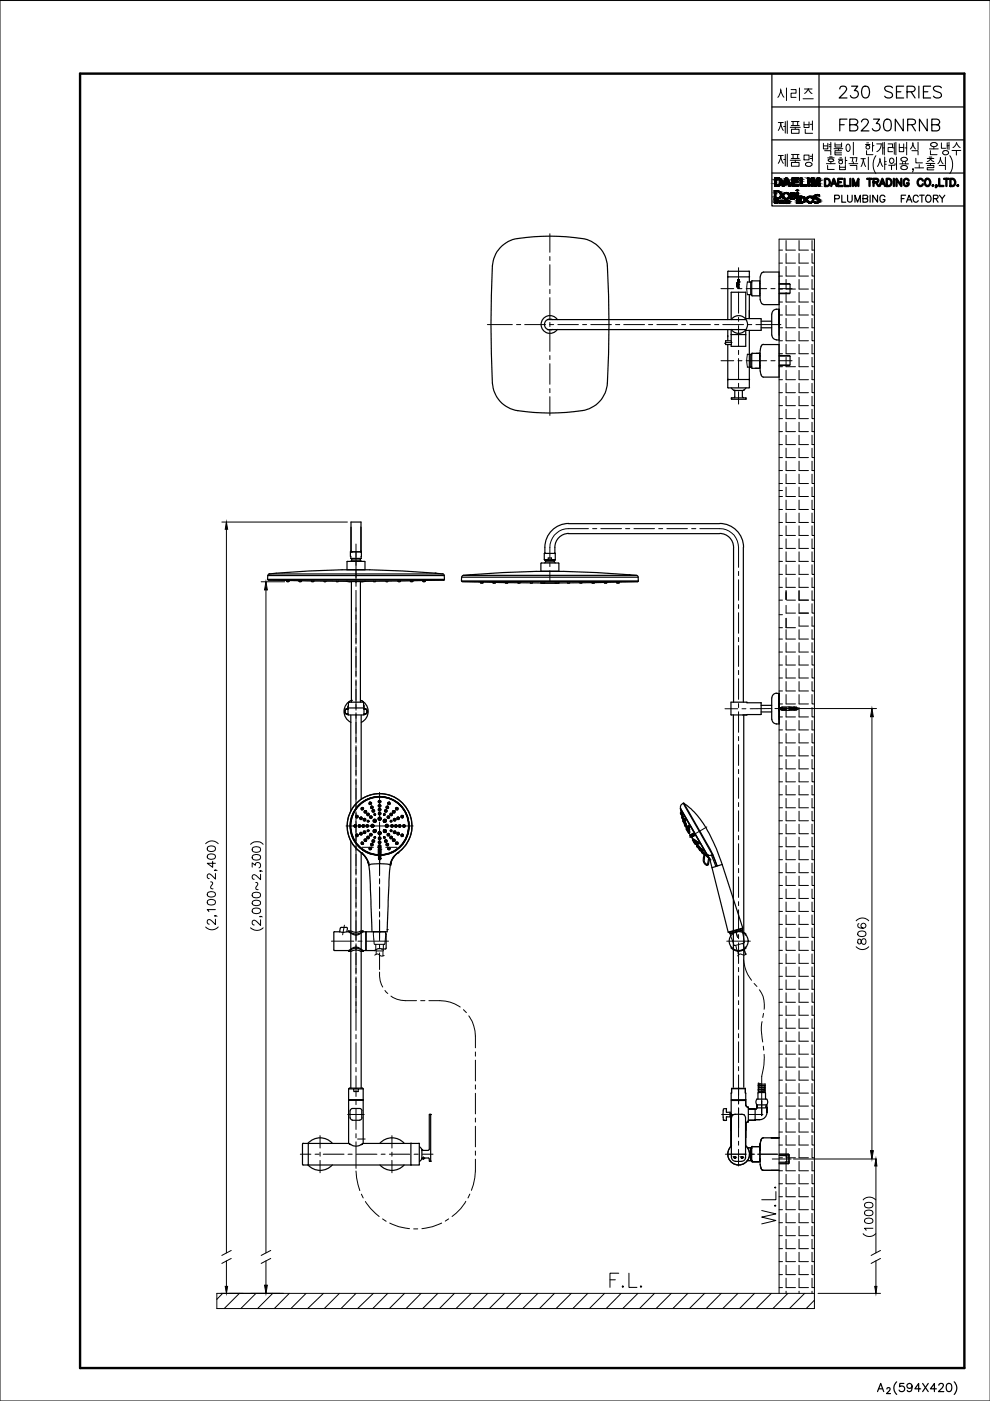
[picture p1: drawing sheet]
<svg xmlns="http://www.w3.org/2000/svg" width="210mm" height="297mm" viewBox="0 0 210 297" stroke-linecap="round" stroke-linejoin="round" font-family="sans-serif">
<defs><g id="words">
<text font-size="11.5" x="159.8" y="38.5">제품명</text>
<g font-size="9.3">
<text x="160.2" y="22.6">시리즈</text>
<text x="159.8" y="29.6">제품번</text>
</g>
<text font-size="6.6" x="165.5" y="260.7" transform="rotate(-90 165.5 260.7)">W.L.</text>
<g font-size="5.7">
<text x="176.7" y="21.9">230 SERIES</text>
<text x="176.7" y="28.9">FB230NRNB</text>
</g>
</g></defs>
<!-- layer: HT -->
<g fill="none" stroke="#000" stroke-width=".21">
<path d="M165.2 53h.7M165.2 55.8h.7M165.2 58.5h.7M166.7 51v2h2M166.7 53.7v2.1h2M166.7 56.5v2h2M166.7 59.3v2h2M169.4 51v2h2M169.4 53.7v2.1h2M169.4 56.5v2h2M169.4 59.3v2h2M172.2 56.5v2h.5"/>
<path d="M172.2 53.7v2.1h.5M172.2 51v2h.5M172.2 59.3v2h.5M165.2 64h.7M165.2 61.3h.7M165.2 66.8h.7M165.2 75h.7M165.2 77.8h.7M165.2 72.2h.7M165.2 69.5h.7M166.7 62v2h2M166.7 64.8v2h2"/>
<path d="M166.7 67.5v2h2M166.7 70.3v1.9h2M166.7 73v2h2M166.7 75.8v2h2M166.7 78.5v2h2M169.4 62v2h2M169.4 64.8v2h2M169.4 67.5v2h2M169.4 70.3v1.9h2M169.4 73v2h2M169.4 75.8v2h2M169.4 78.5v2h2"/>
<path d="M172.2 62v2h.5M172.2 64.8v2h.5M172.2 75.8v2h.5M172.2 70.3v1.9h.5M172.2 67.5v2h.5M172.2 73v2h.5M172.2 78.5v2h.5M165.2 80.5h.7M165.2 83.3h.7M165.2 91.5h.7M165.2 94.3h.7M165.2 86h.7"/>
<path d="M165.2 88.8h.7M165.2 97h.7M165.2 99.8h.7M166.7 81.3v2h2M166.7 84v2h2M166.7 86.8v2h2M166.7 89.5v2h2M166.7 92.3v2h2M166.7 95v2h2M166.7 97.8v2h2M169.4 81.3v2h2M169.4 84v2h2"/>
<path d="M169.4 86.8v2h2M169.4 89.5v2h2M169.4 92.3v2h2M169.4 95v2h2M169.4 97.8v2h2M172.2 81.3v2h.5M172.2 95v2h.5M172.2 86.8v2h.5M172.2 84v2h.5M172.2 89.5v2h.5M172.2 92.3v2h.5M172.2 97.8v2h.5"/>
<path d="M165.2 110.8h.7M165.2 116.3h.7M165.2 119h.7M165.2 113.5h.7M165.2 105.3h.7M165.2 108h.7M165.2 102.5h.7M165.2 104h.7M166.7 100.5v2h2M166.7 103.3v2h2M166.7 106v2h2M166.7 108.8v2h2"/>
<path d="M166.7 111.5v2h2M166.7 114.2v2.1h2M166.7 117v2h2M166.7 119.7v2.1h2M169.4 100.5v2h2M169.4 103.3v2h2M169.4 106v2h2M169.4 108.8v2h2M169.4 111.5v2h2M169.4 114.2v2.1h2M169.4 117v2h2M169.4 119.7v2.1h2"/>
<path d="M172.2 119.7v2.1h.5M172.2 111.5v2h.5M172.2 100.5v2h.5M172.2 106v2h.5M172.2 103.3v2h.5M172.2 108.8v2h.5M172.2 114.2v2.1h.5M172.2 117v2h.5M165.2 127.2h.7M165.2 124.5h.7M165.2 121.8h.7M165.2 138.2h.7"/>
<path d="M165.2 135.5h.7M165.2 130.3h.7M165.2 133.1h.7M166.7 122.5v2h2M166.7 125.3v1.8M166.7 128.3v1.7h2M166.7 131.1v2h2M166.7 133.5v2h2M166.7 136.3v1.9h2M166.7 139v2h2M166.8 127.2h1.9M169.4 122.5v2h2"/>
<path d="M169.4 125.3v1.9h2M169.4 128v2h2M169.4 130.8v1.9h2M169.4 133.5v2h2M169.4 136.3v1.9h2M169.4 139v2h2M172.2 128v2h.5M172.2 139v2h.5M172.2 122.5v2h.5M172.2 125.3v1.9h.5M172.2 130.8v1.9h.5M172.2 133.5v2h.5"/>
<path d="M172.2 136.3v1.9h.5M165.2 154.8h.7M165.2 152h.7M165.2 149.3h.7M165.2 141h.7M165.2 143.7h.7M165.2 146.5h.7M165.2 157.5h.7M166.7 141.8v1.9h2M166.7 144.5v2h2M166.7 147.3v2h2M166.7 150v2h2"/>
<path d="M166.7 152.8v2h2M166.7 155.5v2h2M166.7 158.3v2h2M169.4 141.8v1.9h2M169.4 144.5v2h2M169.4 147.3v2h2M169.4 150v2h2M169.4 152.8v2h2M169.4 155.5v2h2M169.4 158.3v2h2M172.2 147.3v2h.5M172.2 150v2h.5"/>
<path d="M172.2 141.8v1.9h.5M172.2 144.5v2h.5M172.2 155.5v2h.5M172.2 158.3v2h.5M172.2 152.8v2h.5M165.2 168.5h.7M165.2 171.3h.7M165.2 165.8h.7M165.2 174h.7M165.2 160.3h.7M165.2 163h.7M165.2 176.8h.7"/>
<path d="M165.2 179.5h.7M166.7 161v2h2M166.7 163.8v2h2M166.7 166.5v2h2M166.7 169.3v2h2M166.7 172v2h2M166.7 174.7v2.1h2M166.7 177.5v2h2M169.4 174.7v2.1h2M169.4 161v2h2M169.4 163.8v2h2M169.4 166.5v2h2"/>
<path d="M169.4 169.3v2h2M169.4 172v2h2M169.4 177.5v2h2M172.2 163.8v2h.5M172.2 172v2h.5M172.2 161v2h.5M172.2 177.5v2h.5M172.2 166.5v2h.5M172.2 169.3v2h.5M172.2 174.7v2.1h.5M165.2 185h.7M165.2 182.3h.7"/>
<path d="M165.2 187.7h.7M165.2 196h.7M165.2 193.2h.7M165.2 190.5h.7M165.2 198.7h.7M166.7 199.5v2h2M166.7 180.2v2.1h2M166.7 183v2h2M166.7 185.7v2h2M166.7 188.5v2h2M166.7 191.2v2h2M166.7 194v2h2"/>
<path d="M166.7 196.8v1.9h2M169.4 180.2v2.1h2M169.4 183v2h2M169.4 185.7v2h2M169.4 188.5v2h2M169.4 191.2v2h2M169.4 194v2h2M169.4 196.8v1.9h2M169.4 199.5v2h2M172.2 185.7v2h.5M172.2 194v2h.5M172.2 191.2v2h.5"/>
<path d="M172.2 188.5v2h.5M172.2 196.8v1.9h.5M172.2 180.2v2.1h.5M172.2 183v2h.5M172.2 199.5v2h.5M165.2 215.3h.7M165.2 218h.7M165.2 201.5h.7M165.2 204.2h.7M165.2 207h.7M165.2 209.7h.7M165.2 212.5h.7"/>
<path d="M166.7 202.3v1.9h2M166.7 205v2h2M166.7 207.8v1.9h2M166.7 210.5v2h2M166.7 213.3v2h2M166.7 216v2h2M166.7 218.8v2h2M169.4 202.3v1.9h2M169.4 205v2h2M169.4 207.8v1.9h2M169.4 210.5v2h2M169.4 213.3v2h2"/>
<path d="M169.4 216v2h2M169.4 218.8v2h2M172.2 210.5v2h.5M172.2 202.3v1.9h.5M172.2 205v2h.5M172.2 207.8v1.9h.5M172.2 213.3v2h.5M172.2 216v2h.5M172.2 218.8v2h.5M165.2 231.8h.7M165.2 226.3h.7M165.2 223.5h.7"/>
<path d="M165.2 220.8h.7M165.2 234.5h.7M165.2 237.3h.7M165.2 229h.7M166.7 221.5v2h2M166.7 224.3v2h2M166.7 227v2h2M166.7 229.7v2.1h2M166.7 232.5v2h2M166.7 235.2v2.1h2M166.7 238v2h2M169.4 221.5v2h2"/>
<path d="M169.4 224.3v2h2M169.4 227v2h2M169.4 229.7v2.1h2M169.4 232.5v2h2M169.4 235.2v2.1h2M169.4 238v2h2M172.2 232.5v2h.5M172.2 235.2v2.1h.5M172.2 227v2h.5M172.2 221.5v2h.5M172.2 224.3v2h.5M172.2 229.7v2.1h.5"/>
<path d="M172.2 238v2h.5M161.2 245.7v.1M165.2 248.2h.7M165.2 240h.7M165.2 242.8h.7M165.2 245.5h.7M166.7 243.5v2h2M166.7 240.7v2.1h2M166.7 246.2v2h2M166.7 253.7h2M166.7 256.5h2M166.7 259.2h2"/>
<path d="M166.7 251h2M169.4 240.7v2.1h2M169.4 243.5v2h2M169.4 246.2v2h2M169.4 249v2h2M169.4 251.7v2h2M169.4 254.5v2h2M169.4 257.2v2h2M169.4 260v2h2M172.2 257.2v2h.5M172.2 249v2h.5M172.2 240.7v2.1h.5"/>
<path d="M172.2 243.5v2h.5M172.2 246.2v2h.5M172.2 251.7v2h.5M172.2 254.5v2h.5M172.2 260v2h.5M47.2 274.2l-1.2 1.3M50.8 274.2l-3.3 3.2M54.3 274.2l-3.2 3.2M57.8 274.2l-3.2 3.2M61.3 274.2l-3.1 3.2M64.9 274.2l-3.2 3.2M68.6 274.2l-3.4 3.2"/>
<path d="M72 274.2l-3.3 3.2M75.5 274.2l-3.2 3.2M79.2 274.2l-3.4 3.2M82.2 274.2l-3.2 3.2M85.8 274.2l-3.3 3.2M89.3 274.2l-3.2 3.2M92.8 274.2l-3.2 3.2M96.4 274.2l-3.2 3.2M99.9 274.2l-3.2 3.2M103.4 274.2l-3.2 3.2M107 274.2l-3.2 3.2M110.5 274.2l-3.2 3.2"/>
<path d="M114 274.2l-3.2 3.2M117.6 274.2l-3.2 3.2M121.1 274.2l-3.2 3.2M124.6 274.2l-3.1 3.2M128.2 274.2l-3.2 3.2M131.7 274.2l-3.2 3.2M135.3 274.2l-3.3 3.2M138.8 274.2l-3.2 3.2M142.3 274.2l-3.2 3.2M145.8 274.2l-3.1 3.2M149.4 274.2l-3.2 3.2M152.9 274.2l-3.2 3.2"/>
<path d="M156.5 274.2l-3.3 3.2M160 274.2l-3.2 3.2M163.5 274.2l-3.2 3.2M165.2 274.2v-223.5h7.5v226.7h-126.7v-3.2h126.7M165.2 273h.7M165.2 264.7h.7M165.2 267.5h.7M165.2 270.2h.7M166.7 262.7v2h2M166.7 265.5v2h2M166.7 268.3v1.9h2M166.7 271v2h2"/>
<path d="M166.7 273.8v.4M166.7 262h2M167 274.2l-3.1 3.2M169.4 262.7v2h2M169.4 265.5v2h2M169.4 268.3v1.9h2M169.4 271v2h2M169.4 273.8v.4M170.6 274.2l-3.2 3.2M172.2 268.3v1.9h.5M172.2 262.7v2h.5M172.2 265.5v2h.5"/>
<path d="M172.2 271v2h.5M172.2 273.8v.4M172.7 275.7l-1.8 1.7"/>
</g>
<!-- layer: CL -->
<g fill="none" stroke="#000" stroke-width=".21">
<path d="M116.6 49.6v3.9M116.6 54.4v.8M116.6 56.1v4.4M156.6 56.8v2.6M103.3 68.8h5.3M109.5 68.8h.9M111.3 68.8h4.4M116.5 68.8h.9M116.6 61.4v.9M116.6 63.1v4.4M116.6 68.4v.8M116.6 70.1v4.4"/>
<path d="M116.6 75.4v.8M116.6 77.1v4.4M118.3 68.8h4.3M123.5 68.8h.9M125.3 68.8h4.3M130.5 68.8h.9M132.2 68.8h4.5M137.5 68.8h.9M139.3 68.8h4.3M144.5 68.8h.9M146.3 68.8h4.3M151.5 68.8h.9"/>
<path d="M152.9 61.2h2.7M152.9 76.5h2.7M153.2 68.8h4.4M153.8 72.6h1.4M156.5 61.2h.8M156.5 76.5h.8M156.6 60.3v.9M156.6 62v4.4M156.6 67.3v.8M156.6 69v4.4M156.6 74.3v.9M156.6 76v4.4"/>
<path d="M158.2 61.2h4.4M158.2 76.5h4.4M158.5 68.8h.9M160.3 68.8h5.3M163.4 61.2h.9M163.4 76.5h.9M165.2 61.2h2.7M165.2 76.5h2.7M116.6 82.4v.9M116.6 84.1v4M156.6 81.3v.9M156.6 83v2.7"/>
<path d="M116.6 119.3v.8M124.8 112.1h-4.2a4 4 0 0 0-4 4v2.3M125.6 112.1h.9M127.4 112.1h4.4M132.6 112.1h.9M134.4 112.1h4.4M139.7 112.1h.8M141.4 112.1h4.4M146.6 112.1h.9M148.4 112.1h4.2a4 4 0 0 1 4 4v4.2M75.5 128.8v5.7M75.5 135.4v.9"/>
<path d="M75.5 137.1v4.4M116.6 121v2.3M156.6 121.1v.9M156.6 122.9v4.4M156.6 128.2v.8M156.6 129.9v4.4M156.6 135.2v.8M156.6 136.9v4.4M75.5 142.4v.8M75.5 144.1v4.4M75.5 149.4v.8M75.5 151.1v4.4"/>
<path d="M75.5 156.4v.9M75.5 158.1v4.4M153.7 150.3h2.7M156.6 142.1v.9M156.6 143.9v4.4M156.6 149.2v.8M156.6 150.9v4.4M156.6 156.2v.8M156.6 157.9v4.4M157.3 150.3h.9M163.4 150.2l-4.4 .1M164.3 150.2h.9"/>
<path d="M166 150.2h2.7M73.4 175.1h2.2M75.5 163.4v.8M75.5 165.1v4.4M75.5 170.4v.8M75.5 172.1v4.4M75.5 177.4v.9M75.5 179.1v4.4M76.5 175.1h.9M76.8 179.6h2.4M78.3 175.1h4.4M80 179.6h.9"/>
<path d="M80.5 168v3.6M80.5 172.5v.9M80.5 174.3v4.4M80.5 179.3v1.1M81.8 179.6h2.4M83.5 175.1h.9M85.3 175.1h2.3M149.9 175.3l-3.7 2.2M156.6 163.1v.9M156.6 164.9v4.4M156.6 170.2v.8M156.6 171.9v4.4"/>
<path d="M156.6 177.2v.8M156.6 178.9v4.4M70.3 199.5h4.7M73 196.2l-.4 2M75.5 184.3v.9M75.5 186.1v4.4M75.5 191.4v.8M75.5 193.1v4.4M75.5 198.4v.8M75.9 199.5h.9M77.6 199.5h4.8M80.5 181v4.7"/>
<path d="M80.5 186.3v1.1M80.5 188v4.6M80.5 193.3v1.1M80.5 195v4.4M154.1 199.5h5M156 197.3l.3 1.2M156.6 184.1v.9M156.6 185.9v4.4M156.6 191.2v.8M156.6 192.9v4.4M156.6 198.1v.9M156.6 199.9v4.4"/>
<path d="M75.5 200.1v4.4M75.5 205.3v.9M75.5 207.1v4.4M75.5 212.4v.8M75.5 214.1v4.4M75.5 219.4v.8M80.5 206.1a5.2 5.2 0 0 0 .7 3.2M80.5 200.3v.9M80.5 202v3.6M81.6 210l.6 .6M82.9 211.2a5 5 0 0 0 3.1 1h2.3M89.2 212.2h.9"/>
<path d="M90.9 212.2a10 10 0 0 1 6.4 1.1l.3 .2M98.3 214.1l.6 .6M99.4 215.4a6.9 6.9 0 0 1 1.4 4.3v2.5M156.6 205.1v.9M156.6 206.9v4.4M156.6 212.2v.8M156.6 213.9v4.4M156.6 219.1v.9M157.6 203.5l.2 .8a7.6 7.6 0 0 0 1.5 3.5M159.9 208.5l.6 .7M161 209.9a4.9 4.9 0 0 1 1 4.1M161.6 216.6a8.9 8.9 0 0 0 .1 4.3"/>
<path d="M161.9 214.9l-.2 .8M73.7 236.3h3.5M75.5 221.1v4.4M75.5 226.3v.9M75.5 228.1v4.4M75.5 233.4v.8M75.5 235.1v4.4M100.8 223v.9M100.8 224.8v4.4M100.8 230v.9M100.8 231.8v4.4M100.8 237.1v.8"/>
<path d="M100.8 238.8v4.3M153 236.3h3M156.6 220.9v4.4M156.6 226.1v.9M156.6 227.9v6.2M156.6 234.9v6.2M156.9 236.3h.9M158.7 236.3h3.1M161.5 233.4v3.1v-3.1M161.8 221.8l.1 .9M162 223.5v2.3l-.5 2.4v5.3M63.7 244.7h2.2"/>
<path d="M66.8 244.7h.9M67.9 240.8v2.6M67.9 244.3v.8M67.9 246v2.7M68.5 244.7h4.4M73.8 244.7h.9M75.5 248.3l.1 1.4 .7 2.7M75.5 240.4v.8M75.5 242.1v5.6M75.6 244.7h4.3M75.8 241.5h1.6M76.6 253.2l.4 .8"/>
<path d="M77.5 254.7a11.9 11.9 0 0 0 2.9 3.2M80.8 244.7h.9M81.1 258.4l.8 .5M82.5 244.7h4.4M82.6 259.3a11.1 11.1 0 0 0 4.2 1.2M83.1 240.8v2.6M83.1 244.3v.8M83.1 246v2.7M87.8 244.7h.9M89.5 244.7h2.3M89.8 245.3v.6M93.6 259.3a11.7 11.7 0 0 1-4.1 1.2"/>
<path d="M95.1 258.4l-.7 .5M98.8 254.7a9.7 9.7 0 0 1-3 3.2M99.6 253.2l-.4 .8M100.8 245.8a14.5 14.5 0 0 1-.9 6.6M100.8 244v.9M153.8 244.7h4.4M156.6 242v.8M156.6 243.7v3.5M158.9 244.7h1.1M160.6 244.7h4.2M163.7 245.7h4M87.7 260.5h.9"/>
</g>
<!-- layer: 0 -->
<path d="M17 15.6h187.5v274.5h-187.5z" fill="none" stroke="#000" stroke-width=".51"/>
<g fill="none" stroke="#000" stroke-width=".21">
<path d="M0 .1v296.9h209.9v-296.9M156.2 60h.1M156.5 59.8h.1M156.5 59.8h.2M156.5 59.9l.1 .1zM156.5 59.3l.1 .2h-.2zM156.5 59.7h.2M156.5 59.3l.1 .2zM156.5 59.7h.1M156.5 59.7v.1M156.5 59.2l.3 .1-.2 .2 .1-.2zM156.7 59.8h.1"/>
<path d="M156.7 59.7h.1M156.7 59.7v.1M153.7 72.8h.1M156.2 60.6h.1M156.2 60.7l.2 .1-.2 .1zM156.2 60v.1h.1M156.2 60.4v.1l.2-.1h-.1M156.2 60.5v.1M156.2 60.5h.1M156.2 60.4h.1M156.2 60.9h.1M156.2 60.7h.1"/>
<path d="M156.2 60.8h.1M156.2 60.4h.2M156.2 60.6h.2M156.3 60.6h.1M156.3 60h.1M156.3 60.3h.1M156.3 60.1h.1M156.3 60.4h.1M156.3 60.7h.1M156.3 60.1v.2M156.3 60.2v.1M156.3 60v.1"/>
<path d="M156.4 60.5h.1M156.4 60.4h.1M156.4 60.6h.1M156.4 60.5v.1M156.4 60.1h.1M156.4 60.4h-.1M156.5 60.5l.2 .1-.2-.1v.2zM156.5 60.7l.2 .1zM156.5 60.9h.2l-.1 .2-.1-.1 .2-.1zM156.5 61l.2 .2h-.2zM156.5 60h.2l-.2 .1zM156.5 60.2h.2v.2v-.1l-.2 .1z"/>
<path d="M156.5 60.1h.1M156.6 60.3h.1M160.1 78h.2M47 110.7h26.7M48 110.7v154.9M75.5 117v5.5M115.5 117.3h.2M117.5 117.3h.1M75.5 123.4v.9M75.5 125.2v4.4M75.5 130.4v.9M75.5 132.2v4.4"/>
<path d="M75.5 137.4v.9M75.5 139.2v4.3M75.5 144.4v.9M75.5 146.2v4.4M75.5 151.4v.9M75.5 153.2v4.4M75.5 158.4v.9M75.5 160.2v4.3M75.5 165.4v.9M75.5 167.2v4.4M75.5 172.4v.9M75.5 174.2v4.3"/>
<path d="M75.5 179.4v.9M75.5 181.2v4.3M75.5 186.4v.9M75.5 188.2v4.4M75.5 193.4v.9M75.5 195.2v4.3M75.5 200.4v.9M75.5 202.2v4.3M75.5 207.4v.9M75.5 209.2v5.5M159.2 243.4l.2 .1M159.4 245.9l-.2 .1"/>
<path d="M183 254.4a1.78 1.78 0 0 1 2.7 0M183.4 258.5a1.14 1.14 0 0 1 1.7 .3v.1a1.02 1.02 0 0 1-1.8 0zM183.4 256.8a1.14 1.14 0 0 1 1.7 .3v.1a1.02 1.02 0 0 1-1.8 0zM183.4 255.2a1.14 1.14 0 0 1 1.7 .2v.2a1.02 1.02 0 0 1-1.8 0zM185.7 245.7v19.9M46.8 274.2h13.3M48 267.3v5.4M173.4 274.2h13.3M183 261.6a1.78 1.78 0 0 0 2.7 0M185.1 260.4h-1.8l.3 .4M185.7 267.3v5.4"/>
</g>
<!-- layer: D -->
<g fill="none" stroke="#000" stroke-width=".21">
<path d="M0 .1h209.9M176.8 31.5h1.9M177 30.3v.9h1.4v-.9M177 32.4h1.4M177.8 33.8h.9M177.8 31.5v.4M178 35v1h1.2v-1M178 35.5h1.2M178.1 33.5h.3M178.4 31.9h-1.4v.9h1.4M179.2 33.3v1.6M179.2 34h.4"/>
<path d="M179.5 30.8l-.1 .8 .4 .5 .4-.5-.1-.8M180 34.7h1.9M180.3 35.1h1.4v.9M180.3 33.4h.5M180.8 33.4l-.1 .9M180.9 30.2v2.6M180.9 34.3v.4M181 33.4h.7M181.7 33.4l-.2 .9M182.5 33.6h1M183 33.6l-.1 1-.3 .7M183.1 33.9l.4 1.4"/>
<path d="M183.7 30.9a.4 .4 0 0 0 0 .6 .4 .4 0 0 0 .6 0 .4 .4 0 0 0 0-.6M183.7 31.9v.9h1.4M184.1 33.3v2.7M185 30.2v1.9M185.7 33a3.3 3.3 0 0 0 0 3.8M186 35.3l.6-1.5 .6 1.5M186.6 33.6v.3M186.9 30.5a1.79 1.79 0 0 1-1 1.6M187.2 30.3v2.4M187.2 31.4h.3M187.5 30.2v2.6M187.6 33.3v2.7"/>
<path d="M187.6 34.3h.3M187.6 34.8h.3M188.3 30.5h.9v.8h-.9v.9h.9M188.4 35h1.3M188.7 33.7l.2-.2 .5 .2M188.7 34.5l.2 .1 .5-.1M188.7 33.7l-.1 .4 .1 .4M189 35v1M189.3 31.4h.3M189.4 33.7l.1 .4-.1 .4M189.6 30.3v2.4M189.7 34.8h.4"/>
<path d="M189.9 30.2v2.6M190.1 33.3v2.7M190.7 30.5v1.7h.9v-1.7M190.7 31.3h.9M190.8 34.7h1.8M191 35.4v.3l.3 .2M191.2 33.5a.67 .67 0 0 1 .7-.2 .67 .67 0 0 1 .4 .6 .73 .73 0 0 1-.7 .3 .73 .73 0 0 1-.6-.5zM191.3 35.2l-.3 .2M191.3 35.2h.8l.3 .3-.3 .4h-.8M191.3 34.4v.3M191.9 31.4h.3M192 34.4v.3"/>
<path d="M192.2 30.2v2.6M193.3 31.9h1.3v.9M193.5 30.3a1.57 1.57 0 0 1-.5 1.3M193.5 30.3l.2 .7 .4 .6M193.6 35.8l-.1 .2v-.2h.1l-.1 .7M194 35.6h1.8M194.2 33.6v.9h1.4M194.6 30.2v1.5M194.9 34.9v.7M196.3 34.7h1.9M196.6 35.1h1.4v.4h-1.4v.5h1.4M196.6 33.6h1.4"/>
<path d="M196.6 34.2l.4-.1 .3-.5 .3 .5 .4 .1M197 33.3h.6M197.1 31.6h1.8M197.3 31.9v.9h1.4M197.3 34.7v.3M197.3 30.8l.4 .2M197.7 31h.7M198 31.2v.4M198.7 30.8l-.3 .2M199.1 35.1h1.3v.9M199.4 33.4a1.57 1.57 0 0 1-.6 1.3M199.4 33.4l.2 .8 .4 .5"/>
<path d="M199.6 30.3v1.1h.9M199.9 32.3v.2l.2 .3h.7M200.4 33.3v1.6M200.8 32l-.4-.1-.5 .3M200.8 32l.3 .2M200.8 30.3v1.3M201.1 32.3v.2l-.3 .3M201.2 30.2v1.5M201.4 33a3.3 3.3 0 0 1 0 3.8M201.8 31.9h1.9M202.8 31.9v1M203.6 31.3l-.5-.4-.3-.7-.3 .7-.5 .4"/>
<path d="M158.5 59.8l-.2 1.6 .2 1.1M159.2 59.8l.2 .1M164.3 42.6h.2v.3l-.2 .1zM165 42.5h.1l.3 .5-.3-.1-.3 .1zM165.1 42.6v.2h-.1zM165.4 42.5h.5l-.3 .1v.1h.3l-.3 .1v.2h.3h-.5zM166 42.5h.1v.5h.4h-.5zM166.5 42.5h.1v.5h-.1zM166.8 42.5h.2v.4l.2-.4h.2v.5h-.1v-.4l-.2 .4h-.1l-.1-.4v.4h-.1zM169 42.7l-.1-1.9h.3v1.9M169.5 42.7v-1.1a.81 .81 0 0 1 1 .2 .81 .81 0 0 1 .1 1l-.6 .2M169.8 41.8a.54 .54 0 0 1 .7 .5 .54 .54 0 0 1-.7 .5z"/>
<path d="M172.6 42.7l.4 .2 .4-.1 .1-.3-.4-.3a.58 .58 0 0 1-.5-.6l.7-.4 .4 .1v.3l-.5-.2-.3 .2a.83 .83 0 0 0 .8 .6l.2 .3a.67 .67 0 0 1-.8 .6M158.5 75.1l-.2 1.1 .2 1.6M159.2 75.2l.2 .1M159.4 62.3l-.2 .2M159.4 77.7l-.2 .1M165.2 77.4h2.3M165.2 75.5h2.3M165.2 62.1h2.3M165.2 60.3h2.3M74.4 116.8l.1 .2h-.1M74.5 117h.1M76.5 116.8l-.1 .2h.1"/>
<path d="M115.5 117.1l.2 .2M117.6 117.1l-.1 .2M43.6 178.9a1.78 1.78 0 0 1 2.7 0M44 179.6a1.1 1.1 0 0 1 1.7 .3v.1a.99 .99 0 0 1-1.8 0zM53.1 179a1.88 1.88 0 0 1 2.7 0M53.6 179.8a1.14 1.14 0 0 1 1.6 .2v.2a1.02 1.02 0 0 1-1.7 0zM43.6 196.5a1.78 1.78 0 0 0 2.7 0M44 191a1.1 1.1 0 0 1 1.7 .2v.2a.99 .99 0 0 1-1.8 0zM44 189.3a1.1 1.1 0 0 1 1.7 .3v.1a1.03 1.03 0 0 1-1.8 0zM44 181.3a1.1 1.1 0 0 1 1.7 .3v.1a1.03 1.03 0 0 1-1.8 0zM44.7 187a.33 .33 0 0 1 .3 .1 .33 .33 0 0 1 0 .4l-.3 .7v.2l.5 .1M45.1 182.6v1.3l-1.2-.9h1.8"/>
<path d="M45.6 194.1v.2v-.2l.4 .2M45.6 184.5v.1v-.1l.4 .1M45.7 194.9v1.1l-.9-.8-.5-.2-.3 .1-.1 .5 .5 .3M45.7 192.9h-1.8l.4 .4M45.7 185.2v1.2l-.9-.9-.5-.2-.3 .1-.1 .6 .5 .3M53.1 196.7a1.88 1.88 0 0 0 2.7 0M53.5 183.8v-.8l.6 .5a.58 .58 0 0 1 1-.5 .58 .58 0 0 1-.2 1M53.6 192.8a1.14 1.14 0 0 1 1.6 .2v.2a1.02 1.02 0 0 1-1.7 0zM53.6 191.1a1.14 1.14 0 0 1 1.6 .3v.1a1.07 1.07 0 0 1-1.7 0zM53.6 189.4a1.14 1.14 0 0 1 1.6 .3v.2a1.02 1.02 0 0 1-1.7 0zM53.6 181.4a1.14 1.14 0 0 1 1.6 .3v.1a1.02 1.02 0 0 1-1.7 0zM54.2 187.1a.35 .35 0 0 1 .4 .2 .35 .35 0 0 1 0 .4l-.4 .7 .1 .1 .4 .1"/>
<path d="M55.2 194.3v.1v-.1l.4 .1M55.2 184.6v.2v-.2l.4 .2M55.2 195v1.2l-.8-.8a.53 .53 0 0 0-.8-.1l-.1 .5 .4 .3M55.2 185.4v1.1l-.8-.8a.53 .53 0 0 0-.8-.1l-.1 .5 .1 .3h.3M154.8 197.6l-.2 .2 .2 .1M157.2 197l-2.5 .7M157.2 196.9l.2 .1-.1 .2-2.5 .8M160.6 234.7l-.2 .2 .2-.2M160.6 234.3v.4M160.8 229.6l1.4 .2M162.4 234.7l.2 .2-.2-.2M162.4 234.3v.4"/>
<path d="M159.4 243.5h.1M159.4 245.9h.1M165.2 244.8h2.1M165.2 246.6h2.1M49 265.1l-2 1.1M49 266.8l-2 1.1M57.4 265.1l-2 1.1M57.4 266.8l-2 1.1M129.3 271.3h1.2M131.2 269.9h-1.9v3.1M131.9 272.8l.1-.1 .2 .1-.2 .2zM133.3 269.9v3.1h1.7"/>
<path d="M135.8 272.8l.1-.1 .2 .1-.2 .2zM186.7 266.8l-2 1.1M186.7 265.1l-2 1.1"/>
<circle cx="178.2" cy="34.4" r=".39"/>
<circle cx="164.5" cy="42.8" r=".28"/>
<circle cx="171.7" cy="42.4" r=".76"/>
<circle cx="171.7" cy="42.3" r=".56"/>
</g>
<!-- layer: 0 -->
<g fill="none" stroke="#000" stroke-width=".25">
<path d="M163.7 15.6v28.1h40.8M173.7 15.6v21.1M163.7 29.7h40.8M163.7 22.7h40.8M163.7 36.7h40.8M154.3 58.6l.1 .1M154.3 57.6v1.1M154.3 58.7h4.5M154.4 58.7l-.1 9.1M154.4 57.5h4.4M154.4 57.5l-.1 .1M158.5 59.8h.9"/>
<path d="M158.8 57.5l.1 .1M158.9 58.7h.1M158.9 57.6v1.1M158.9 58.7v1.1M158.9 58.6v.1M159.2 59.8v2.7M177 42.1h.8l.2-.2-.2-.5h-.8v1.5M178.5 41.4v1.5h.8M179.7 41.4v1.3l.4 .2 .4-.1 .2-.4v-1M181.3 42.9v-1.5l.5 1.5 .6-1.5v1.5M183 42.1l.8-.1 .2-.4-.2-.2h-.8v1.5l.9-.2 .1-.3-.4-.3M184.5 41.4v1.5"/>
<path d="M186.1 41.4v1.5l-1.1-1.5v1.5M187.6 41.7a.55 .55 0 0 0-.6-.3 .55 .55 0 0 0-.4 .5v.4a.53 .53 0 0 0 .5 .6 .53 .53 0 0 0 .5-.6h-.4M191.1 42.1h.6M192 41.4h-.9v1.5M192.2 42.9l.5-1.5 .6 1.5M192.4 42.4h.7M194.7 41.7a.55 .55 0 0 0-.6-.3 .55 .55 0 0 0-.5 .5v.4a.55 .55 0 0 0 .5 .6 .55 .55 0 0 0 .6-.4M195 41.4h1M195.5 41.4v1.5M196.4 41.6l.2-.2a.7 .7 0 0 1 .8 .7 .7 .7 0 0 1-.8 .7l-.3-.5zM197.9 42.1l.9-.1v-.5l-.9-.1v1.5M198.4 42.1l.5 .8"/>
<path d="M199.2 41.4l.6 .7v.8M200.3 41.4l-.5 .7M118.2 67.8a1.88 1.88 0 0 0-2.8-.4 1.88 1.88 0 0 0 0 2.8 1.88 1.88 0 0 0 2.8-.4M153.9 72.2h1.1v.9h-1.1zM154.3 73.1v9.1l4.6-.1M154.3 69.9v2.3M155 69.9v2.3M155 73.1v.3M155 73.4h.1M155.1 70.9h3M158.1 70v3.4h-3M158.1 67.5v-5.5h-3l-.1 5.8a1.88 1.88 0 0 1 2.9-.4 1.88 1.88 0 0 1 0 2.8 1.88 1.88 0 0 1-2.9-.4"/>
<path d="M158.5 62.5h.9M158.5 75.1h.7v2.7M158.5 77.8h.9M158.9 70v10.5M158.9 62.5v5M159.2 75.2h.2M165.2 66.6v4.5M154.3 80.4h4.6M154.3 80.5v.1M154.4 80.4l-.1 .1M155 82.2l.6 .6M155.1 84.4h.1"/>
<path d="M155.1 84.4v.2M155.1 84.7h3M155.1 84.4h3M155.6 82.7h.1M155.6 82.8h2M155.8 82.8v1.3l-.2 .2M157.4 82.8v1.3M157.4 84.1l.2 .2M157.6 82.7h.1M158.1 84.6h.1M158.1 84.4h.1M158.1 84.4v.2"/>
<path d="M158.2 82.2l-.6 .6M158.9 80.5v1.7M74.3 117v1M74.4 118.4h2.2zM74.5 118.5v.3M74.5 118.8h1.9l.2 .2M74.6 118.8l-.2 .2M76.5 118.5l-.1 .3M76.6 117v1M77.3 119h-3.7v1.8M77.3 119l.1 1.8M114.7 119.5v1.6"/>
<path d="M114.8 119.4h3.7M114.8 119.4h-.1M115.4 118.6l.1 .1M115.5 118.7h2.2zM115.6 118.8v.3M115.7 119.1h1.8M115.7 119.1l-.2 .3M116.2 118.6h-.8v-1.3h2.3v1.3h-.8v-.3h-.7l.1 .4 .6-.1M117.5 119.1l.2 .3M117.6 118.8l-.1 .3M117.8 118.6l-.1 .1M118.5 119.5v1.6"/>
<path d="M74.5 123.3v25.6M76.4 123.3v25.6M73.6 150.3h.1M73.6 150.3a.57 .57 0 0 0-.5 .6 .57 .57 0 0 0 .7 .5M73.7 150.3h.1M73.8 150.1v1.5h3.3M73.8 150.2a.61 .61 0 0 0-.7 .6 .61 .61 0 0 0 .7 .6M73.9 150.1h-.1M73.9 149.7h.1M73.9 149.7l-.2 .4h3.5M74 148.9h.1M74 148.9h3.1"/>
<path d="M74 148.9l-.1 .8M74.4 151.7v20.3M74.5 148.5h.1M74.5 148.5a2.56 2.56 0 0 0-1.6 2.3 2.56 2.56 0 0 0 1.5 2.4M76.5 148.5a2.56 2.56 0 0 1 1.6 2.3 2.56 2.56 0 0 1-1.5 2.4M76.6 151.7v17.8M76.6 148.5l.5 .3M77.1 149l.1 2.5M77.1 149v.7M77.1 149.7h.1M77.2 150.1h.1M77.2 150.2a.62 .62 0 0 1 .7 .6 .62 .62 0 0 1-.7 .7"/>
<path d="M77.2 150.3h.1M77.2 151.5v.1M77.3 150.3h.1M77.3 150.3a.57 .57 0 0 1 .5 .6 .57 .57 0 0 1-.6 .5 .57 .57 0 0 0 .6-.5 .57 .57 0 0 0-.5-.6zM155.5 151.6v78.9M157.7 151.6v78.9M158.4 149h.1M158.4 151.5h.1M158.4 148.9h-3.4v2.7l3.4-.1M165.2 150.1h.1M165.2 150.1l.1 .3M165.2 148v5.4"/>
<path d="M165.2 149.7v.1M165.2 150.7h.1M165.2 150l.1 .4M165.2 150l.1 .4zM165.2 150l.1 .1M165.2 150v.1M165.3 150.1v.3M165.3 150.1h.1M165.3 150.1l.1 .3M165.4 150v.4M165.4 150v.1M165.4 150l-.1 .1"/>
<path d="M165.4 150.1v.3M165.4 150.1h.1M165.4 150.1l.1 .3M165.5 150.1v.3M165.5 150v.4M165.5 150l.1 .4M165.5 150v.1M165.5 150l-.1 .1M165.5 150.1l.1 .3M165.5 150.1h.1M165.6 150.1l.1 .3M165.6 150l.1 .4"/>
<path d="M165.6 150l.1 .1M165.6 150v.1M165.7 150.1v.3M165.7 150.1h.1M165.7 150.1l.1 .3h-.6M165.7 150l.1 .4zM165.7 150l.1 .1M165.7 150v.1M165.8 150.1h.1M165.8 150.1v.2M165.8 149.9h1.5v.7h-1.5zM166 150.2h.1"/>
<path d="M166 150.2v.1M166 150.3h.3M166 150.2h.3M166 150.3h.1M166 150.3h.2M166 150.2h.2M166.2 150.2h.1M166.3 150.2h.1M166.3 150.2l-.1 .1M166.4 150.2v.1M166.4 150.2h.1M166.4 150.3h.3"/>
<path d="M166.4 150.2h.3M166.4 150.3h.1M166.5 150.2h.1M166.5 150.2v.1M166.7 150.2h.1M166.7 150.3h.1M166.7 150.2v.1M167.3 149.9v.7l.2-.2M167.3 149.9l.2 .2M167.5 150.4h.1M167.5 150l.1 .4zM167.5 150v.1"/>
<path d="M167.5 150.2v.2M167.5 150.1l.1 .2M167.5 150.1h.1M167.6 149.9v.7zM167.6 149.9l.2 .1v.5l-.2 .1M167.8 150.5h.1M167.9 149.9v.7zM167.9 150h-.1M167.9 149.9l.2 .1v.5l-.2 .1M168.1 150.5h.1M168.1 149.9l.1 .7zM168.1 150h.1"/>
<path d="M168.2 149.9l.2 .1v.5l-.2 .1M168.4 150.5h.1M168.4 149.9l.1 .7zM168.4 150h.1M168.5 149.9l.2 .1v.5l-.2 .1M168.7 150.5h.1M168.7 149.9l.1 .7zM168.7 150h.1M168.8 149.9l.4 .2v.3l-.4 .2M169.2 150.1v.3M74.4 178.3v52.4M76.6 180.8v49.9"/>
<path d="M80.5 197.6h.1M157.2 197.3l-2.3 .6M74.2 235.5v1.5M74.3 237v.2l.4 .3M74.7 237.5h1.5M76.2 235h-1.5l-.4 .3v.2M76.3 235l.2 .1 .3 .4M76.7 235.5v1.5M76.8 237l-.1 .2-.4 .3M91 236.3v7.4M91.1 236.3h.1M91.1 236.2h.2"/>
<path d="M91.3 236.3h.1M91.3 236.3v9.9M153.4 237.5h.1M153.9 235.1h-.4a3.8 3.8 0 0 0 0 2.5l.5-.1 .1-.7M153.9 235l.2 .8M154.1 235.8h.7M154.8 235.8h.1M154.8 235.9v.9M154.9 236.7l-.8 .1M155.1 237.1v8.3M155.1 237a.78 .78 0 0 1 .8-.8h1.4a.78 .78 0 0 1 .8 .8v8.4a.78 .78 0 0 1-.8 .8M87.1 242.4l.1 .1"/>
<path d="M87.1 246.9l.1 .1M87.1 242.5v4.5M87.2 246.9l-.1 .1M87.2 242.4h1.6M87.2 242.4l-.1 .1M88.8 242.4l.1 .1M88.9 242.5v4.4M88.9 243.1l.6 .6v2l-.6 .6M88.9 246.9l-1.7 .1M89.4 243.7h.1M89.4 245.7h.1M89.5 243.9h1.3"/>
<path d="M89.5 245.5h.1M89.5 245.5l.1 .1h.4v-.1M89.5 245.5h.5M90 245.5h.8M90.8 245.5l.2 .2v.5M91 243.7l-.2 .2M91.1 246.2h.1M91.1 246.2h.2M91.3 246.2h.1M155.1 245.4a.78 .78 0 0 0 .8 .8M155.7 245.5h.2M155.7 245.2h.2"/>
<path d="M155.8 245.2v.3M155.9 246.2h1.4M155.9 245.2l.1 .1M156 245.3v.1M156 245.4l-.1 .1M157.2 245.3v.1M157.2 245.4l.1 .1M157.3 245.5h.1M157.4 245.2l-.2 .1M157.4 245.2v.3M159.2 243.7v2v-2M186.1 295l.6-1.7 .7 1.7"/>
<path d="M186.3 294.5h.8M188 294.5l.3-.3h.2l.2 .4-.7 .9h.8M190.1 293a1.78 1.78 0 0 0 0 2.6M191.6 293.3h-.8l-.1 .7a.63 .63 0 0 1 1 0 .63 .63 0 0 1-.2 1 .63 .63 0 0 1-.9-.3M193.4 293.9a.55 .55 0 0 1-.8 .5 .55 .55 0 0 1-.2-.9 .55 .55 0 0 1 .9 .1 .92 .92 0 0 1-.6 1.4l-.3-.2M195.2 294.5h-1.2l.8-1.2v1.7M195.6 293.3l1.2 1.7M196.8 293.3l-1.2 1.7M198.5 294.5h-1.2l.8-1.2v1.7M199.1 293.7l.3-.4h.3l.3 .3-.2 .6-.8 .8h1.1M200.9 293.4a.6 .6 0 0 1 .8 .2 .9 .9 0 0 1-.6 1.4 1.1 1.1 0 0 1-.2-1.6zM202.3 293a1.87 1.87 0 0 1 0 2.6"/>
</g>
<!-- layer: DWG -->
<g fill="none" stroke="#000" stroke-width=".25">
<path d="M161 59.5h-1.6v3.1M161 59.5l.1 .1M161.1 59.6v3M161.2 58.7v4.8M165.2 57.7v6.9M116.1 69.9h42.1M116.1 67.8h42.1M117.1 67.7a1.16 1.16 0 0 0-1.7 1.1 1.16 1.16 0 0 0 1.7 1M159.4 62.6l1.6 .1M159.4 78l1.6 .1M161 74.9h-1.6v3.1M161 74.9l.1 .1"/>
<path d="M161.1 75v3M161.1 62.2h.1M161.1 60.1h.1M161.1 75.5h.1M161.1 77.5h.1M161.1 62.6l-.1 .1M161.1 78l-.1 .1M161.2 74.3v4.4M161.2 78.7l.2 .8M161.4 79.5l.2 .3M161.4 73.5l-.2 .8M161.6 79.9l.3 .1"/>
<path d="M161.9 73l-.3 .1-.2 .3M163.7 71a.99 .99 0 0 0 1 1M165.2 75.4h2.2l.1 .2v1.7l-.1 .2h-2.2M165.2 60.1h2.2l.1 .2v1.8l-.1 .2h-2.2M165.2 65.6a1.16 1.16 0 0 0-1.5 1M165.2 66.7v-1.1v3.6M165.2 68.8v3.3h-.6M165.2 73.1v6.9M74.3 117h2.3M74.3 118l.1 .4M74.4 117v-6.3h2.1v6.3M76.6 118v.4"/>
<path d="M115.5 116.1v1.2M117.6 116.1v1.2M120.6 113.1h32M120.6 111h32M120.6 111a5.1 5.1 0 0 0-5.1 5M120.6 113.1a2.94 2.94 0 0 0-3 2.9M152.6 111a5.1 5.1 0 0 1 5 5M152.6 113.1a2.94 2.94 0 0 1 2.9 2.9M155.5 116.1v32.8M157.6 116.1v32.8M56.7 122.8h37.5M56.8 122h37.4"/>
<path d="M56.9 123h37.2M57.1 121.7h36.8M72.5 120.8h5.9M73.5 123.3h3.9M97.8 123.2h37.5M97.9 122.4h37.4M98 123.3h37.2M98.2 122h36.8M113.7 121.1h5.8M114.6 123.6h3.9M165.2 147a1.11 1.11 0 0 0-1.5 1M165.2 150.2v3.3a1.16 1.16 0 0 1-1.5-1"/>
<path d="M165.2 148.2v-1.2v3.6M75.1 174.9h.4v.4h-.4zM75.4 174.8l-.3 .3 .3 .3M75.4 177l.4-.1 .1 .4-.3 .1zM75.5 173.1l.1 .3M75.5 173h.3l.1 .2-.3 .1zM75.5 177.2l.1 .1 .3-.1-.1-.3-.3 .1v.2l.3 .2M75.5 177.1h.1M75.5 173v.1M75.5 177.1v.1M75.6 172.9l.3 .1v.3l-.2 .1-.3-.1zM75.6 176.8l-.1 .4"/>
<path d="M75.8 172.9l-.3 .1M76 174.9h.4v.4h-.4zM76.1 174.9h.3v.4h-.3zM76.1 175h.2v.2h-.2zM76.2 174.8l-.2 .3 .2 .3M76.3 173.4l.2 .4M76.3 176.6l.4-.1 .1 .4-.3 .1zM76.3 176.9l.4 .1M76.3 176.8h.1M76.5 176.5l-.2 .3M76.5 176.6l.3 .1-.2 .2-.2-.1zM76.5 173.3h.1l.2 .3-.3 .1z"/>
<path d="M76.7 173.2l-.4 .2M76.7 178.5v.4l.3 .1M76.7 178.6h.3v.3h-.3zM76.7 171.3h.3v.3h-.3zM76.7 178.9h.1M76.7 171.3h.1M76.7 178.7h.2v.2h-.2zM76.7 171.4h.2v.2h-.2zM76.8 175.1h.1M76.8 175.2l.2 .2M76.8 174.9h.5v.4h-.5zM77 174.9l-.2 .2"/>
<path d="M77 171.3h-.3v.4M77 173.7l.1 .3M77 173.7l.4-.1 .2 .3-.3 .2-.2-.1zM77.1 176.5h.1M77.1 173.7h.1M77.1 173.6v.1M77.1 176.6l.2 .1M77.1 176.2l-.1 .3M77.2 173.8l.2-.1 .1 .1-.2 .1zM77.3 178v.3M77.3 171.9v.4M77.3 177.9h.4v.4h-.4z"/>
<path d="M77.3 178.3h.4M77.3 171.9h.4M77.3 171.9h.4v.4h-.4zM77.3 178.3h.1M77.3 171.9v.1M77.3 171.9h.1M77.3 173.5l-.2 .2M77.4 171.9h-.1M77.6 174.9h.5v.4h-.5zM77.8 177.4l.1 .3M77.9 174l.2-.1 .1 .3-.2 .1zM77.9 176.1l.2-.1 .1 .2-.2 .1z"/>
<path d="M77.9 172.5l-.1 .3M77.9 177.7h.1M77.9 172.5h.1M77.9 177.8h.3M77.9 177.4h.3v.3h-.3zM77.9 172.5h.3v.3h-.3zM77.9 177.4h.2v.3h-.2zM77.9 172.6h.2v.2h-.2zM78 173.9l.2 .2-.1 .2-.2-.1zM78.2 172.5h-.3M78.2 179.8l.4-.2 .2 .4-.4 .2zM78.3 179.8l.1 .3"/>
<path d="M78.4 176.9l.2-.2 .2 .1v.4h-.4zM78.4 170.1l-.1 .4M78.4 179.7l.3 .1-.1 .3-.3-.1zM78.4 170.1l.4 .2-.2 .3-.4-.1zM78.4 170.1l.4 .2M78.4 173.1l.3-.1 .2 .3-.1 .2-.2 .1-.2-.2zM78.4 170.1h.1M78.5 170.1h-.1M78.6 179l.1 .3M78.7 179l.3-.2v.5l-.3-.2zM78.7 171l-.1 .3M78.8 180l-.4 .1"/>
<path d="M78.8 171l.2 .1v.3l-.3-.1zM78.8 179.2v.1M78.8 170.9l.3 .2M78.9 178.3l.2 .2M79 178.1l.3-.1 .2 .3-.1 .2-.5-.1zM79 175l-.1 .1M79 171.7l-.1 .3M79 178.3l.2-.1 .1 .1-.2 .1zM79.1 171.7l.3 .1M79.1 171.7h.3l.1 .2-.2 .3-.4-.1zM79.1 171.7h-.1M79.1 178.5h.1"/>
<path d="M79.1 171.7h.1M79.1 179.2l-.3 .1M79.1 171.8l.2 .1-.1 .2-.2-.1zM79.2 176.4h.1M79.3 172.6l.2-.1 .1 .2-.2 .1zM79.3 177.5l.2-.1 .1 .2-.2 .1zM79.4 178.5h-.3M79.4 172.5l.2 .1-.1 .3-.2-.2zM79.6 175.9v.1M79.6 175.9l.1 .1M79.6 175.9l-.4 .1v.4M79.7 176h.1"/>
<path d="M79.7 176a.33 .33 0 0 1-.1 .5 .33 .33 0 0 1-.4-.1M79.7 176a.32 .32 0 0 1-.1 .4 .32 .32 0 0 1-.4 0M80.2 170l.3-.3 .3 .3M80.2 170.8l.3-.2 .3 .2M80.2 179.4l.3 .2 .3-.2M80.2 178.6l.2 .2M80.3 171.5h.4v.4h-.4zM80.3 170.7h.4v.4h-.4zM80.3 169.8h.4v.4h-.4zM80.3 179.2h.4v.4h-.4zM80.3 178.4h.4v.4h-.4zM80.3 170.7h.3v.3h-.3z"/>
<path d="M80.3 179.2h.3v.3h-.3zM80.3 178.4h.3v.3h-.3zM80.3 171.6h.3v.2h-.3zM80.3 178.5h.3v.2h-.3zM80.3 170.8h.3v.2h-.3zM80.3 179.3h.3v.2h-.3zM80.4 171.4l-.2 .2M80.4 179.8l-.1 .2M80.4 179.8l-.2 .2v1.2M80.4 179.8h.1M80.4 179.8l.1 2.3M80.4 173.9h.1"/>
<path d="M80.5 179.8h.1M80.5 173.3l-.3 .3 .2 .3M80.5 171.4l.3 .2M80.5 178.8h.1M80.5 176.3a.32 .32 0 0 1 .3 .3 .32 .32 0 0 1-.3 .3M80.5 176.3a.32 .32 0 0 0-.3 .3 .32 .32 0 0 0 .3 .3M80.5 168.3a6.9 6.9 0 0 0-6.7 5.1 6.9 6.9 0 0 0 3.2 7.8l.5 .6 .6 1.1a87.1 87.1 0 0 1 .7 12l.1 2.7M80.5 168.3a6.9 6.9 0 0 1 6.5 4.8 6.9 6.9 0 0 1-2.6 7.7M80.5 173.3a.34 .34 0 0 1 .3 .3 .34 .34 0 0 1-.3 .3M80.5 173.3a.34 .34 0 0 0-.4 .3 .34 .34 0 0 0 .4 .3M80.5 168.9a6.2 6.2 0 0 1 6.2 6.1 6.2 6.2 0 0 1-6 6.4M80.5 168.3a6.9 6.9 0 0 0-6.6 4.8 6.9 6.9 0 0 0 2.7 7.7"/>
<path d="M80.5 168.9a6.3 6.3 0 0 0-6 4.4 6.3 6.3 0 0 0 2.5 7M80.5 168.9a6.3 6.3 0 0 1 5.9 4.4 6.3 6.3 0 0 1-2.4 7M80.5 168.9h.1M80.5 173.3h.1M80.5 179.8l.2 .2M80.5 179.8l.2 .2v1.2M80.5 179.8v2.5M80.5 173.9h.1M80.5 173.3l.3 .3-.3 .3M80.5 176.9h.1M80.6 171.7h-.2M80.6 170.8h-.1"/>
<path d="M80.8 178.6l-.3 .2M81.3 172.6l.3-.1 .1 .2-.3 .1zM81.3 177.5l.3-.1 .1 .2-.3 .1zM81.3 174.2h.1M81.3 174.2l.1 .1M81.3 176a.32 .32 0 0 0 .1 .4 .32 .32 0 0 0 .4 0M81.4 174.3h.1M81.4 176h-.1M81.4 176a.32 .32 0 0 1 .4 0 .32 .32 0 0 1 .1 .4M81.4 172.5l.3 .1-.1 .3-.3-.2zM81.6 178.5h.3M81.7 171.9l.2-.1 .1 .2-.3 .1z"/>
<path d="M81.7 178l.3 .1 .1 .2-.2 .2-.4-.1zM81.7 178.2l.3 .1-.1 .1-.2-.1zM81.8 173.8a.34 .34 0 0 0-.4 0 .34 .34 0 0 0-.1 .4M81.8 173.8a.32 .32 0 0 1 0 .4 .32 .32 0 0 1-.4 .1M81.8 173.8h-.4l-.1 .4M81.8 173.8a.32 .32 0 0 1 0 .4 .32 .32 0 0 1-.4 0M81.8 178.9l.4-.1 .2 .3-.4 .2zM81.8 171.1l.4-.2 .2 .4-.4 .1zM81.9 176.4h-.1M81.9 171.7l-.3 .1M81.9 179.2l.3 .1M81.9 171.7h.1"/>
<path d="M81.9 178.5h.1M81.9 171.7l.2 .3M82 171l.3 .1-.1 .3-.3-.1zM82.1 178.3l-.2 .2M82.1 175.1l-.1 .1 .1-.1M82.1 176.8h.4v.4h-.4zM82.2 180l.3 .1M82.2 179.2v.1M82.2 170.9l-.3 .2M82.2 171l.2 .3M82.2 173l.3 .1v.4h-.4l-.1-.2zM82.3 179.6l.4 .2-.2 .4h-.2l-.1-.3z"/>
<path d="M82.3 170.1l.4 .2-.1 .2h-.4zM82.4 179l-.2 .3M82.5 170.1l-.3 .2M82.5 170.1h.1M82.5 170.1l.2 .4M82.7 179.8l-.2 .3M82.8 172.5h.3M82.8 177.8h.3M82.8 172.5h.3v.3h-.3zM82.8 177.4h.3v.3h-.3zM82.8 176.1l.2-.1 .1 .2-.3 .1zM82.8 174l.2-.1 .1 .3-.3 .1z"/>
<path d="M82.8 172.6h.2v.2h-.2zM82.8 177.4h.2v.3h-.2zM82.8 173.9l.3 .2-.1 .2-.2-.1zM82.9 174.9h.4v.4h-.4zM83.1 177.7h.1M83.1 172.5h.1M83.1 172.5v.3M83.1 177.4v.3M83.3 171.9h.4v.4h-.4zM83.3 171.9h.4M83.3 178.3h.4M83.4 176.3l.4-.1 .1 .4-.2 .1-.3-.1z"/>
<path d="M83.4 173.6l.3-.1 .2 .2v.3l-.2 .1-.3-.2zM83.5 173.8l.2-.1 .1 .1-.2 .1zM83.5 176.4l.2-.1 .1 .2-.2 .1zM83.6 173.5l.3 .2M83.7 171.9h.1M83.7 171.9v.4M83.7 178v.3M83.7 178.3h.1M83.7 171.9v.1M83.7 174.9h.4v.4h-.4zM83.8 174.9h.3v.4h-.3zM83.8 176.2l.1 .3"/>
<path d="M83.8 175h.2v.2h-.2zM83.9 171.3h.4v.4M83.9 173.7l-.1 .3M83.9 176.6l-.3 .1M83.9 173.6v.1M83.9 176.5h.1M83.9 173.7h.1M84 174.9l.2 .2M84 171.3h.3v.3h-.3zM84 178.6h.3v.3h-.3zM84 171.4h.2v.2h-.2zM84 178.7h.2v.2h-.2z"/>
<path d="M84.2 175.1h.1M84.2 175.2l-.2 .2M84.2 176.7l.3-.1 .1 .2-.3 .1zM84.3 176.5l.4 .1-.2 .4-.3-.1zM84.3 178.5v.4l-.4 .1M84.3 173.2l.3 .2M84.3 173.3h.2l.1 .3h-.4zM84.3 171.3h.1M84.3 178.9h.1M84.5 176.5l.2 .3M84.5 174.9h.4v.4h-.4zM84.6 174.9h.3v.4h-.3z"/>
<path d="M84.6 176.9l-.3 .1M84.6 175h.2v.2h-.2zM84.6 173.4h.1M84.7 176.8h-.1M84.7 173.4l-.2 .4M84.8 174.8l.2 .3-.2 .3M85 173l.3-.1 .2 .1-.2 .4-.3-.1zM85.1 172.9l.4 .1M85.1 176.9l.4 .1-.2 .4-.3-.2zM85.3 176.8l.2 .4M85.5 173.1l-.2 .3M85.5 177.2l-.4 .2"/>
<path d="M85.5 177.1v.1M85.5 173v.1M85.5 177.1h.1M85.5 174.9h.3v.4h-.3zM85.6 175h.2v.2h-.2zM85.6 174.8l.3 .3-.3 .3M144.3 171.4l6.1 10.5M144.3 171.4l5.6 9.8M144.3 171.5l6.1 10.6M144.3 171.5l.1 .7M144.3 171.3v.1M144.3 171.5l.2 .7"/>
<path d="M144.3 171.4v.1M144.4 172.7l-.1-.4 .2 .4M144.4 172.2l-.1 .1 .1-.1M144.4 172.7l.2 .3M144.4 172.2l.2 .4M144.4 172.7h.1M144.5 172.7l.2 .4M144.5 172.7h.1M144.5 172.7v.1M144.5 173.3l.2 .3M144.6 173.2l.3 .7M144.6 172.6h.1"/>
<path d="M144.6 173h.1M144.7 172.6l.1 .5M144.7 172.6l-.2 .1M144.7 173.1l-.2 .2 .2-.2M144.7 173.6h.1M144.7 173.1h.1M144.7 173.1l.1 .4M144.7 173.5v.1M144.7 173.5h.1M144.7 173.6l.2 .3h.1M144.8 174.1l.4 .6M144.8 173.1h.1"/>
<path d="M144.8 173l-.1 .1M144.8 174.1l.1 .2M144.8 173.4h.1M144.8 174v.1M144.9 173.4l.1 .5M144.9 170.3a.9 .9 0 0 0-.6 1.1M144.9 170.3l6.1 10.9M144.9 173.4l-.2 .1M144.9 170.3h.1M144.9 173.9h.1M144.9 173.9l-.1 .2 .1-.2M144.9 174.3h.1"/>
<path d="M144.9 173.9l.1 .3M144.9 174.3l.3 .4M145 174.3h.1M145 174.2v.1M145 170.3a18.8 18.8 0 0 1 6.3 8.2l1.8 4.8M145 173.9h.1M145 170.3l3.4 6a23.3 23.3 0 0 1 2.6 4.9M145 173.7l.2 .3M145.1 173.6l-.1 .1M145.1 174.1l.1 .2M145.1 174.1l-.2 .2M145.1 174.1h.1"/>
<path d="M145.1 174.9l.1 .3M145.1 174.9l.2 .3v-.1M145.2 174.4l.1 .3M145.2 174.3v.1M145.2 174.3h.1M145.2 174.4l.2 .3M145.2 174h.1M145.2 174.7l-.1 .1 .1-.1M145.2 174.7l.1 .2M145.3 175l.2 .3M145.3 174.6l-.1 .1M145.3 174.2l.2 .5"/>
<path d="M145.3 174l-.1-.5-.2 .1 .2 .5 .2-.1M145.3 174.2l-.1 .1M145.3 174.9l.2 .4M145.3 174.9h.1M145.3 174.7h.1M145.4 174.9l-.1 .1M145.4 175.2h.1M145.4 174.7h.1M145.4 175.1v.1M145.4 174.8l.2 .4M145.5 174.8l-.2 .1M145.5 175.3v.1"/>
<path d="M145.5 175.3h.1M145.5 175.5l.2 .3M145.5 175.5l.1 .3M145.5 175.7l.5 .9M145.5 175.8h.1M145.5 175.8l.5 .8h.2l-.1-.1M145.6 175.3l.2 .5M145.6 175.4l-.1 .1M145.6 175.8h.1M145.7 175.2l-.2 .1M145.8 175.8v.3M145.8 176.1v.1"/>
<path d="M145.8 175.8h.1M145.8 175.6l.4 .4v.3M145.8 175.2l.3 .3M145.8 176l.2 .2M145.8 175.8h-.1M145.9 175.5l-.1 .1M145.9 176.1h-.1M145.9 176l.1 .3M145.9 176v.1M145.9 175.9h.1M145.9 175.1v.1M146 175l.2 .5"/>
<path d="M146 175.4h.1M146 175.4v.1M146 175.8l.1 .5M146 176.6h.1M146 175.4l-.2 .1 .2 .4h.2M146 175l-.1 .1 .2 .4M146 176.2h.1M146.1 176.3v.2M146.1 175.5l.1 .4M146.1 176.3l.1 .2M146.1 175.5h.1M146.1 176.6l.2 .5"/>
<path d="M146.1 176.3h.1M146.1 176.2h.1M146.2 176.2v.1M146.2 176.5h.1M146.2 175.5h-.1M146.2 176.2l-.1 .1M146.3 177.2l.3 .4M146.4 177v.1M146.4 177.2l.2 .2M146.4 177l-.1 .1 .3 .5M146.5 177h.1M146.5 177l.2 .4"/>
<path d="M146.6 177l-.2 .1 .2 .3M146.6 177.4h.1M146.6 176.9h.1M146.6 177.5l.4 .6M146.6 177l.2 .3M146.6 176.9l-.1 .1 .2 .4M146.7 176.9v.1M146.7 176.9h.1M146.7 177.5l-.1 .1M146.7 176.9l.2 .4M146.7 177.4v.1M146.7 177.3l.1 .1h-.2"/>
<path d="M146.7 177.4h.1M146.8 176.9h.1M146.8 176.8l-.1 .1M146.8 177.2l.1 .1M146.8 178l.5 .9M146.9 176.8h.1M146.9 176.8l.2 .4M146.9 177.4h.1M146.9 176.8l.1 .4M146.9 177.3v.1M146.9 177.3l-.2 .1M146.9 176.8l.2 .1"/>
<path d="M146.9 178l.5 .9M147 176.7l-.1 .1M147 177.2l-.1 .1M147 177.2v.1M147 177.2h.1M147.1 177.9h.1M147.1 177.9l.1 .2M147.1 178.5h.1M147.1 178v.1M147.1 178.2l.1 .2M147.1 177.9l.1 .3M147.2 176.9v.3"/>
<path d="M147.2 176.8v.1M147.2 178.3l.1 .2M147.2 178.2l.1 .2M147.2 178.1v.1M147.2 178.1h.1M147.2 178.4l.2 .1M147.2 178.5l.2 .2M147.2 177.2h-.1M147.3 178.1h.1M147.3 178l.2 .3M147.3 178.4l-.2 .1M147.3 178l-.1 .2"/>
<path d="M147.3 178v.1M147.3 178.9h.1M147.3 178.8l.2 .2M147.3 178.4l.1 .1M147.4 178.9h.1M147.4 178.7l.1 .3M147.4 178.6v.1M147.4 178.6l.4 .5h-.1M147.4 178.4l.2 .3M147.5 178.5h-.1M147.5 178.3l.2 .4M147.5 179l.1 .1"/>
<path d="M147.5 178.3v.1M147.5 178.3h.1M147.5 178.3l.3 .2M147.6 178.3h-.1M147.6 178.7h.1M147.6 179l.1 .2M147.7 179.1h.1M147.7 179h.1M147.7 179.2l.2 .3M147.7 179l-.1 .1M147.7 179.4l.3 .3M147.7 179.1l.2 .3"/>
<path d="M147.8 179.1v.1M147.8 179.3l.1 .4M147.8 179.3h.1M147.8 179l.3 .4h-.2M147.8 179.3l.1 .1M147.8 178.5h.1M147.8 178.7h-.1M147.8 178.6l.2 .3M147.8 178.5l.3 .4 .2-.1M147.8 178.5v.1M147.9 179.7h.1M147.9 178.4l.3 .3v.2"/>
<path d="M147.9 178.4v.1M147.9 179.4l.2 .4M148 178.4l-.2 .1M148 178.9h.1M148.1 179.9l.3 .4M148.1 179.6l-.1 .1 .1-.1M148.2 179.6l.1 .5M148.2 179.6v.1M148.2 179.7h.1M148.2 179.6l.1 .3M148.2 179.6l.2 .3M148.2 179.5v.1"/>
<path d="M148.2 179.5l.4 .4h-.2M148.3 179.4l-.1 .2M148.3 179.9h.1M148.4 179.9l.1 .2M148.7 180l.2 .4M148.7 179.9l.4 .4M148.7 179.9h.1M148.8 179.9l-.1 .1 .2 .4M70.9 197.6h1.1M70.9 197.5l-.1 .2v3.7M72.1 196.8l-.1 .8M72.2 196.8l.2-.2h1.2l.1 .2-.2 .8"/>
<path d="M73.9 197.6a2.02 2.02 0 0 0 3.1 0M73.9 197.4h.5a2.04 2.04 0 0 0 2.1 0h.5a2.1 2.1 0 0 1-3.1 0zM73.9 197.4v.2l-1.2 .1-.7-.1M76.6 180.8h.1M76.6 180.8a4 4 0 0 1 1.6 2.5M76.6 180.8l.3 .2M76.9 181l.2 .2M77 180.3h.1M77 180.3l1.5 .7M77 197.4v.2h.6v3.9h-.6v.2M77 181.2l.9 1.2 .3 .9M77.6 197.6h.1"/>
<path d="M78.1 182.9v.2M78.1 183.1h.1M78.1 183.1l.1 .2M78.2 182.9h.1M78.2 183.4h.1M78.2 183.3v.1M78.2 183.3h.1M78.4 180.1h.1M78.5 181l1.8 .4M80.2 181.2v.1M80.2 180h.1M80.2 181.2h.1"/>
<path d="M80.2 181.2a6.1 6.1 0 0 1-5-9.2 6.1 6.1 0 0 1 10.6 0 6.1 6.1 0 0 1-5 9.2M80.3 181.3v.8l.2 .2M80.3 182.1h.1M80.3 181.3h.1M80.3 180v1.3M80.3 181.3v.8M80.3 182.1h.2M80.3 182v.1M80.3 181.3a6.2 6.2 0 0 1-5.1-9.3 6.2 6.2 0 0 1 10.6 0 6.2 6.2 0 0 1-5.1 9.3M80.3 181.3a6.2 6.2 0 0 1-5.1-9.4 6.2 6.2 0 0 1 10.6 0 6.2 6.2 0 0 1-5.1 9.4M80.3 181.3v.7M80.5 183.1l-2.3 .2"/>
<path d="M80.5 182.3v.8l2.2 .2a3.5 3.5 0 0 1 1.7-2.5 4.3 4.3 0 0 0-1.6 2.6M80.5 182.1v.2M80.7 181.3v.8l-.2 .2M80.7 182.1h.1M80.7 181.3v.8M80.7 182.1h-.2M80.7 182v.1M80.7 181.3h.1M80.7 181.3v.7M80.7 181.2h.1M80.7 180v1.3M80.7 180h.1"/>
<path d="M80.7 181.2v.1M81.7 197.9l.2 .2v2.9l-.2 .2h-.7a1.41 1.41 0 0 0-1.6 .3M82.1 197.1h.1M82.5 180.1h.1M82.7 183.3l.1 .1M82.8 183.4h.1M82.8 183.2v.2M82.8 183.1l-.3 3.8-.4 10.7h-4.5v3.9h1.8M82.9 183.1h.1M82.9 183v.1M82.9 182.9h.1M82.9 183l-.1 .2"/>
<path d="M82.9 182.9l-.1 .2M82.9 182.9v.1M84 180.3h.1M84 180.3l-1.6 .7M84.4 180.8h.1M84.4 180.8l-1.1 1.2-.4 1M148.3 180.1h.1M148.3 180.2l.2 .2M148.3 180.1v.1M148.4 180.3l.1 .1M148.5 180.1l.1 .2M148.5 180.1l-.2 .1"/>
<path d="M148.5 180.1h.1M148.6 180.4l.3 .6M148.6 180.3l-.1 .1 .1-.1M148.6 180.3l.2 .4M148.7 180.3l-.1 .1M148.7 180.3l.4 .4M148.7 180.3h.1M148.7 180.3h-.1M148.8 180.7h.1M148.8 180.7l.2 .3M148.9 180.9l.1 .1M149 180.7l.2 .3"/>
<path d="M149.1 180.7h.1M149.1 180.7h-.3M149.1 180.3l-.2 .1M149.2 180.9l-.2 .1 .2-.1M149.2 181h.1M149.2 181l.2 .3M149.2 181l.3 .3M149.2 180.9v.1M149.3 180.9l.3 .4M149.3 180.9h.1M149.3 181.2a1.66 1.66 0 0 0 .5 2.3M149.3 180.9l-.1 .1"/>
<path d="M149.3 181.1h.1M149.4 181.3h.1M149.4 181.3a1.62 1.62 0 0 0 .3 1.9l.2 .1M149.5 181.3h.1M149.6 181.3l.9 .8M149.6 181.3h-.1M149.6 181.3h.1M149.8 183.4h.1M149.9 181.1l.1 .1M149.9 181.3h.1M149.9 183.3v.2M149.9 181.3l.5 .6"/>
<path d="M150 181.2v.1M150 183.2l-.1 .1M150 181.3h.8l1 2.4M150.2 183.3l-.3 .1M150.4 181.9l.1 .4M150.4 182.1h.1M150.4 182.1l-.2 1.2-.2-.1M150.5 182.1l-.3 .1-.2 1M150.5 182.1h-.1M150.5 182.3h.1M150.5 182.3l.5 1.7M151 184l3.4 13.6 3.1-.8"/>
<path d="M151 181.2l1 2.4 1.1-.3M151 181.2l-.2 .1M151.1 181.2l.9 2.3M151.8 183.7l-.8 .3M152 183.6l-.2 .1M153.1 183.3l4.4 13.5M154.4 197.6l.2 .1M157.2 197.3h.1M157.4 197.5l.8 .5M157.4 196.9l-2.8 .8M157.5 196.7l-.1 .2M158.1 198.1v.2"/>
<path d="M70.8 201.4l.1 .1h3M73.9 201.5a2.02 2.02 0 0 1 3.1 0M73.9 201.5v.2h.5a2.04 2.04 0 0 1 2.1 0h.5M77 201.7a2.15 2.15 0 0 0-3.1 0M77.6 201.5h.1M79.3 201.5h.1M155 200.8v.2M155.1 201a2.14 2.14 0 0 0 3.1 0M158.1 200.8v.2M73.9 230.9v2.3M73.9 233.2h3.1M74.1 230.7h2.8l.1 .2h-1.1v.5h-.9v-.5h-1.1z"/>
<path d="M74.1 233.2v.1M75 230.9h.9M76.9 233.2v.1M77 230.9v2.3h-3.1M154.8 236.5h.2M154.8 236.1h.2M155 236.6v6.4v-6.4M155.1 230.8h2.9M155.2 230.7h2.8l.1 2.5h-3l-.1-1.4zM155.2 233.2v.1M158 233.2l.1 .1v1v-1h-3.1v6.4M158.1 238.3v1.4"/>
<path d="M158.2 234.3l.4 .4M158.6 237.9l-.4 .4M158.7 234.8v3.1h-.2h.2v-.4M158.7 234.8h.1M158.7 234.8h-.2h.2M160.1 237.5h-1.4h1.4M160.1 235.1h-1.4h1.4M160.1 235.1v2.4M160.4 234.9h2.2M160.4 234.3v.6v-.2M160.4 234.9l-.3 .3M160.4 234.3h2.2"/>
<path d="M160.4 233h2.2M160.5 233a.99 .99 0 0 0 0 1.2M160.6 234.7h-.2h.2M160.8 230.1l1.4 .2v.3l-1.4-.2v-.3v.1M160.8 231l1.4 .2v.3l-1.4-.2v-.3v.2M160.8 229.6v.3l1.4 .3v-.4M160.8 230.5l1.4 .2v.3l-1.4-.1zM160.8 231.6l-.1 1.4M160.9 229.9v.2M160.9 230.4v.2M160.9 230.9v.1M160.9 231.3v.2"/>
<path d="M162 231.6l-1.2-.1v.1h1.3M162.1 231.5l.1 .1M162.1 230.1v.2M162.1 230.6v.1M162.1 231v.2M162.2 231.6l.1 1.4M162.4 234.7h.2h-.2M162.6 234.3v.6v-.2M162.6 233a.99 .99 0 0 1 0 1.2M162.6 235.9a1.5 1.5 0 0 1-1.5 1.5h-1v.1M162.6 234.9v1zM64.1 242.5v4.4"/>
<path d="M64.2 246.9l.1 .1M64.3 242.4h1M64.3 242.4l-.1 .1M65.3 242.4a3.5 3.5 0 0 1 5.2 0M65.3 242.4h8.6v-9.1h3.1v9.1h10.1M65.4 246.9l-.1 .1M65.4 242.4v4.6h21.7M70.5 247a3.5 3.5 0 0 1-5.2 0h-1M74.3 242.7l-.4-.3a2.39 2.39 0 0 0 3.1 0l-.4 .3M80.5 247a3.5 3.5 0 0 0 5.2 0M80.5 242.4a3.5 3.5 0 0 1 5.2 0M155.1 242.9a2.31 2.31 0 0 0-.2 3.4 2.31 2.31 0 0 0 3.4 0 2.31 2.31 0 0 0-.2-3.4"/>
<path d="M158.1 241.2v-2.9v4.7M158.5 243.4h.7v2.7v-2.7zM158.5 246.1h.7h-.7M159.4 246.2l.1 .1M159.4 246h-.2h.2M159.4 243.4h-.2h.2M159.4 243.4v.1M159.4 246v.1M159.5 246.3h1.5h-1.5M159.5 243.1h1.5h-1.5M159.5 243.1l-.1 3.1v-.1M161 243.1l.2 .1-.1 .5"/>
<path d="M161.1 243.2v3M161.1 245.8h.1M161.1 246.2l-.1 .1M161.2 246.2v-.5v.5M161.2 243.9v-1.4v4.4M161.2 243.9v-1.4v1.4M161.2 246.9l.2 .8M161.4 247.7l.2 .4h.3M161.4 241.7l-.2 .8M161.8 241.2h3.4M161.9 241.2l-.3 .1-.2 .4M163.5 248.1h1.7"/>
<path d="M165.2 248.1h-3.4h3.4M165.2 241.2h-1.7h1.7M165.2 245l1.5 .1 .1 1.1M165.2 244.7h1.9l.2 .1v1.8l-.2 .1h-1.9M165.2 246.4h1.4M166.8 245.1h.5M166.8 246.4h.5M166.8 246.2l-.2 .2M167.3 246.4h.1M167.3 245.1v1.3M167.3 245v.1"/>
<circle cx="75.3" cy="175.1" r=".17"/>
<circle cx="75.3" cy="175.1" r=".22"/>
<circle cx="75.3" cy="175.1" r=".06"/>
<circle cx="75.7" cy="173.1" r=".06"/>
<circle cx="75.7" cy="177.1" r=".06"/>
<circle cx="75.7" cy="173.2" r=".16"/>
<circle cx="75.7" cy="177.1" r=".16"/>
<circle cx="76.2" cy="175.1" r=".06"/>
<circle cx="76.5" cy="173.5" r=".28"/>
<circle cx="76.6" cy="173.5" r=".06"/>
<circle cx="76.6" cy="176.7" r=".06"/>
<circle cx="76.6" cy="173.5" r=".16"/>
<circle cx="76.6" cy="176.7" r=".16"/>
<circle cx="76.8" cy="171.5" r=".29"/>
<circle cx="76.8" cy="178.8" r=".29"/>
<circle cx="76.9" cy="171.5" r=".06"/>
<circle cx="76.9" cy="178.8" r=".06"/>
<circle cx="77.1" cy="175.1" r=".17"/>
<circle cx="77.1" cy="175.1" r=".22"/>
<circle cx="77.1" cy="175.1" r=".06"/>
<circle cx="77.3" cy="173.8" r=".23"/>
<circle cx="77.3" cy="176.4" r=".23"/>
<circle cx="77.3" cy="176.5" r=".28"/>
<circle cx="77.3" cy="173.8" r=".06"/>
<circle cx="77.3" cy="176.4" r=".06"/>
<circle cx="77.3" cy="176.5" r=".16"/>
<circle cx="77.5" cy="178.1" r=".23"/>
<circle cx="77.5" cy="178.1" r=".18"/>
<circle cx="77.5" cy="172.1" r=".18"/>
<circle cx="77.5" cy="172.1" r=".23"/>
<circle cx="77.5" cy="172.1" r=".06"/>
<circle cx="77.5" cy="178.1" r=".06"/>
<circle cx="77.9" cy="175.1" r=".23"/>
<circle cx="77.9" cy="175.1" r=".15"/>
<circle cx="77.9" cy="175.1" r=".06"/>
<circle cx="78.1" cy="172.7" r=".29"/>
<circle cx="78.1" cy="177.5" r=".29"/>
<circle cx="78.1" cy="172.7" r=".06"/>
<circle cx="78.1" cy="177.6" r=".06"/>
<circle cx="78.5" cy="170.3" r=".23"/>
<circle cx="78.5" cy="179.9" r=".06"/>
<circle cx="78.5" cy="170.3" r=".06"/>
<circle cx="78.5" cy="170.4" r=".16"/>
<circle cx="78.5" cy="179.9" r=".16"/>
<circle cx="78.6" cy="177" r=".15"/>
<circle cx="78.6" cy="173.2" r=".15"/>
<circle cx="78.6" cy="173.2" r=".06"/>
<circle cx="78.6" cy="177" r=".06"/>
<circle cx="78.6" cy="173.2" r=".23"/>
<circle cx="78.6" cy="177" r=".23"/>
<circle cx="78.8" cy="171.2" r=".28"/>
<circle cx="78.8" cy="179.1" r=".28"/>
<circle cx="78.8" cy="179" r=".16"/>
<circle cx="78.8" cy="171.2" r=".16"/>
<circle cx="78.9" cy="179" r=".06"/>
<circle cx="78.9" cy="171.2" r=".06"/>
<circle cx="79" cy="175.1" r=".32"/>
<circle cx="79" cy="175.1" r=".28"/>
<circle cx="79" cy="175.1" r=".23"/>
<circle cx="79" cy="175.1" r=".11"/>
<circle cx="79.2" cy="178.3" r=".23"/>
<circle cx="79.2" cy="171.9" r=".23"/>
<circle cx="79.2" cy="178.3" r=".06"/>
<circle cx="79.2" cy="171.9" r=".06"/>
<circle cx="79.4" cy="176.2" r=".28"/>
<circle cx="79.4" cy="174" r=".28"/>
<circle cx="79.4" cy="174" r=".32"/>
<circle cx="79.4" cy="174" r=".23"/>
<circle cx="79.4" cy="176.2" r=".23"/>
<circle cx="79.4" cy="176.2" r=".11"/>
<circle cx="79.4" cy="174" r=".11"/>
<circle cx="80.5" cy="171.7" r=".22"/>
<circle cx="80.5" cy="170" r=".22"/>
<circle cx="80.5" cy="176.6" r=".33"/>
<circle cx="80.5" cy="170" r=".17"/>
<circle cx="80.5" cy="177.7" r=".29"/>
<circle cx="80.5" cy="172.5" r=".29"/>
<circle cx="80.5" cy="176.6" r=".28"/>
<circle cx="80.5" cy="173.6" r=".28"/>
<circle cx="80.5" cy="177.7" r=".15"/>
<circle cx="80.5" cy="172.5" r=".15"/>
<circle cx="80.5" cy="171.7" r=".06"/>
<circle cx="80.5" cy="169.9" r=".06"/>
<circle cx="80.5" cy="177.7" r=".06"/>
<circle cx="80.5" cy="170.8" r=".06"/>
<circle cx="80.5" cy="179.4" r=".06"/>
<circle cx="80.5" cy="178.5" r=".06"/>
<circle cx="80.5" cy="172.5" r=".06"/>
<circle cx="80.5" cy="172.5" r=".23"/>
<circle cx="80.5" cy="176.6" r=".23"/>
<circle cx="80.5" cy="177.7" r=".23"/>
<circle cx="80.5" cy="173.6" r=".23"/>
<circle cx="80.5" cy="173.6" r=".11"/>
<circle cx="80.5" cy="176.6" r=".11"/>
<circle cx="81.6" cy="176.2" r=".28"/>
<circle cx="81.6" cy="174" r=".28"/>
<circle cx="81.6" cy="174" r=".23"/>
<circle cx="81.6" cy="176.2" r=".23"/>
<circle cx="81.6" cy="176.2" r=".11"/>
<circle cx="81.6" cy="174" r=".11"/>
<circle cx="81.6" cy="176.2" r=".32"/>
<circle cx="81.8" cy="171.9" r=".23"/>
<circle cx="81.8" cy="178.3" r=".23"/>
<circle cx="81.8" cy="171.9" r=".06"/>
<circle cx="81.8" cy="178.3" r=".06"/>
<circle cx="81.8" cy="171.9" r=".28"/>
<circle cx="82" cy="175.1" r=".32"/>
<circle cx="82" cy="175.1" r=".28"/>
<circle cx="82" cy="175.1" r=".23"/>
<circle cx="82" cy="175.1" r=".11"/>
<circle cx="82.1" cy="171.2" r=".16"/>
<circle cx="82.1" cy="179" r=".16"/>
<circle cx="82.1" cy="179.1" r=".23"/>
<circle cx="82.1" cy="171.2" r=".06"/>
<circle cx="82.1" cy="179" r=".06"/>
<circle cx="82.4" cy="177" r=".06"/>
<circle cx="82.4" cy="173.2" r=".06"/>
<circle cx="82.4" cy="177" r=".15"/>
<circle cx="82.4" cy="173.2" r=".15"/>
<circle cx="82.4" cy="177" r=".23"/>
<circle cx="82.4" cy="173.2" r=".23"/>
<circle cx="82.4" cy="170.4" r=".16"/>
<circle cx="82.4" cy="179.9" r=".16"/>
<circle cx="82.5" cy="179.9" r=".23"/>
<circle cx="82.5" cy="170.3" r=".23"/>
<circle cx="82.5" cy="170.3" r=".06"/>
<circle cx="82.5" cy="179.9" r=".06"/>
<circle cx="82.9" cy="172.7" r=".29"/>
<circle cx="82.9" cy="177.5" r=".29"/>
<circle cx="83" cy="177.6" r=".06"/>
<circle cx="83" cy="172.7" r=".06"/>
<circle cx="83.1" cy="175.1" r=".23"/>
<circle cx="83.1" cy="175.1" r=".15"/>
<circle cx="83.1" cy="175.1" r=".06"/>
<circle cx="83.5" cy="172.1" r=".18"/>
<circle cx="83.5" cy="178.1" r=".18"/>
<circle cx="83.5" cy="178.1" r=".23"/>
<circle cx="83.5" cy="178.1" r=".29"/>
<circle cx="83.5" cy="172.1" r=".23"/>
<circle cx="83.5" cy="178.1" r=".06"/>
<circle cx="83.5" cy="172.1" r=".06"/>
<circle cx="83.7" cy="173.8" r=".23"/>
<circle cx="83.7" cy="176.4" r=".23"/>
<circle cx="83.7" cy="176.4" r=".06"/>
<circle cx="83.7" cy="173.8" r=".06"/>
<circle cx="83.9" cy="175.1" r=".06"/>
<circle cx="84.1" cy="171.5" r=".29"/>
<circle cx="84.1" cy="178.8" r=".29"/>
<circle cx="84.2" cy="178.8" r=".06"/>
<circle cx="84.2" cy="171.5" r=".06"/>
<circle cx="84.4" cy="176.7" r=".16"/>
<circle cx="84.4" cy="173.5" r=".16"/>
<circle cx="84.4" cy="173.5" r=".28"/>
<circle cx="84.4" cy="176.7" r=".06"/>
<circle cx="84.4" cy="173.5" r=".06"/>
<circle cx="84.8" cy="175.1" r=".06"/>
<circle cx="85.2" cy="173.2" r=".16"/>
<circle cx="85.2" cy="177.1" r=".16"/>
<circle cx="85.3" cy="177.1" r=".23"/>
<circle cx="85.3" cy="173.1" r=".23"/>
<circle cx="85.3" cy="177.1" r=".06"/>
<circle cx="85.3" cy="173.1" r=".06"/>
<circle cx="85.6" cy="175.1" r=".28"/>
<circle cx="85.7" cy="175.1" r=".06"/>
<circle cx="156.6" cy="199.5" r="2.01"/>
</g>
<!-- layer: PH -->
<path d="M79.3 197.6h-.1v.5l.2 2.1h2.2l.2-2.1v-.5h-.1M154.8 198l2.5-.7 .5 2.6-2.1 .5zM79.5 202.5a.72 .72 0 0 1 1.1 .1h.8M79.7 200.2l.1 2.1M79.8 201.6h1.4M81.3 200.2l-.1 2.5M156 200.4l.6 2-.1-.2M157.5 200l.6 2.4M157.8 201.3l-1.4 .4M157.9 201.6v.3M158 202l.1 .3M158.3 202.3a.84 .84 0 0 1-1.2 0l-.7 .4" fill="none" stroke="#000" stroke-width=".21"/>
<!-- layer: D -->
<g fill="#000" stroke="#000" stroke-width=".21">
<path d="M164.6 42.9h.1zM167 43h.1zM167 42.9h.2zM167.3 43h.1zM172.7 43h.7z"/>
<path d="M164.2 42.6h.1zM164.2 42.6h.1z"/>
<path d="M164.2 43h.1zM164.2 43h.1z"/>
<path d="M164.2 43h.5zM164.2 43h.5z"/>
<path d="M164.2 42.6l.1 .1zM164.2 42.6l.1 .1z"/>
<path d="M164.2 42.7h.1zM164.2 42.7h.1z"/>
<path d="M164.2 42.7l.1 .2zM164.2 42.7l.1 .2z"/>
<path d="M164.2 42.9h.1zM164.2 42.9h.1z"/>
<path d="M164.2 42.9l.1 .1zM164.2 42.9l.1 .1z"/>
<path d="M164.5 42.6h.2zM164.5 42.6h.2z"/>
<path d="M164.2 43h.3zM164.2 43h.4z"/>
<path d="M164.2 43h.3zM164.2 43h.3z"/>
<path d="M164.2 42.5h.4zM164.2 42.5h.4zM164.2 42.5h.4zM164.2 42.5h.4z"/>
<path d="M164.2 42.5l.5 .1zM164.2 42.5l.5 .1z"/>
<path d="M164.2 43h.4zM164.2 43h.4z"/>
<path d="M164.5 42.6h.2zM164.5 42.6h.2z"/>
<path d="M164.5 42.9l.2 .1zM164.4 43h.3z"/>
<path d="M164.2 43h.5zM164.2 43h.4z"/>
<path d="M164.5 42.6l.2 .1zM164.5 42.6l.2 .1zM164.6 42.7h.1zM164.6 42.7h.1z"/>
<path d="M164.6 42.7h.1zM164.6 42.7h.1z"/>
<path d="M164.6 42.7l.1 .1zM164.6 42.7l.1 .1z"/>
<path d="M164.6 42.8l.1 .1zM164.6 42.8l.1 .1z"/>
<path d="M164.8 42.9l.1 .1zM164.8 42.9l.1 .1z"/>
<path d="M164.8 43h.1zM164.8 43h.1z"/>
<path d="M164.8 42.7l.2 .1zM164.8 42.7l.2 .1z"/>
<path d="M164.8 42.8h.2zM164.8 42.8h.2z"/>
<path d="M164.9 42.7h.1zM164.9 42.7h.1z"/>
<path d="M164.9 42.6h.2zM164.9 42.7h.1z"/>
<path d="M165 42.5l.1 .1zM165 42.5l.1 .1z"/>
<path d="M164.9 42.6h.3zM164.9 42.6h.3z"/>
<path d="M165.1 42.6l.1 .1zM165.1 42.6l.1 .1z"/>
<path d="M165.1 42.7h.1zM165.1 42.7h.1z"/>
<path d="M165.1 42.7l.1 .1zM165.1 42.7l.1 .1z"/>
<path d="M165.1 42.8h.2zM165.1 42.8h.2z"/>
<path d="M164.8 42.8l.5 .1zM164.8 42.8l.5 .1z"/>
<path d="M165.1 42.9l.2 .1zM165.1 42.9l.2 .1z"/>
<path d="M165.2 43h.2zM165.2 43h.2z"/>
<path d="M165.4 42.5h.5zM165.4 42.5h.5zM165.4 42.5h.5zM165.4 42.5h.5z"/>
<path d="M165.4 42.6h.2zM165.4 42.6h.2z"/>
<path d="M165.4 43h.5zM165.4 43h.5z"/>
<path d="M165.4 42.6l.2 .1zM165.4 42.6l.2 .1z"/>
<path d="M165.4 42.7h.2zM165.4 42.7h.2z"/>
<path d="M165.4 42.8h.2zM165.4 42.8h.2z"/>
<path d="M165.4 42.8l.2 .1zM165.4 42.8l.2 .1z"/>
<path d="M165.4 42.9l.2 .1zM165.4 42.9l.2 .1z"/>
<path d="M165.4 42.7h.2zM165.4 42.7h.2z"/>
<path d="M165.4 42.8h.4zM165.4 42.8h.5z"/>
<path d="M165.4 42.5l.5 .1zM165.4 42.5l.5 .1zM165.4 42.6h.5zM165.4 42.6h.5z"/>
<path d="M165.4 42.7l.5 .1zM165.4 42.7l.5 .1z"/>
<path d="M165.4 43h.5zM165.4 43h.5zM165.4 43h.5zM165.4 43h.5z"/>
<path d="M165.4 43h.5zM165.4 43h.5zM165.4 43h.5zM165.4 43h.5z"/>
<path d="M166 42.5h.1zM166 42.5h.1z"/>
<path d="M166 43h.5zM166 43h.5z"/>
<path d="M166 42.5h.1zM166 42.5h.1z"/>
<path d="M166 42.5l.1 .2zM166 42.5l.1 .2z"/>
<path d="M166 42.7h.1zM166 42.7h.1z"/>
<path d="M166 42.7l.1 .2v-.2zM166 42.7l.1 .2h-.1z"/>
<path d="M166 42.9l.1 .1zM166 42.9l.1 .1z"/>
<path d="M166 43h.4zM166 43h.5z"/>
<path d="M166 43h.4zM166 43h.4z"/>
<path d="M166 43h.5zM166 43h.5z"/>
<path d="M166.5 42.5l.1 .1zM166.5 42.5l.1 .1z"/>
<path d="M166.5 42.6l.1 .1zM166.5 42.6l.1 .1z"/>
<path d="M166.5 42.7l.1 .3v-.3zM166.5 42.7l.1 .3h-.1z"/>
<path d="M166.5 43h.1zM166.5 43h.1z"/>
<path d="M166.8 42.5h.2zM166.8 42.5h.2z"/>
<path d="M166.8 42.6h.1zM166.8 42.6h.1z"/>
<path d="M166.8 42.6l.1 .1zM166.8 42.6l.1 .1z"/>
<path d="M166.8 42.7h.1zM166.8 42.7h.1z"/>
<path d="M166.8 42.7l.1 .2v-.2zM166.8 42.7l.1 .2h-.1z"/>
<path d="M166.8 42.9l.1 .1zM166.8 42.9l.1 .1z"/>
<path d="M166.8 43h.1zM166.8 43h.1zM166.8 43h.1zM166.8 43h.1z"/>
<path d="M166.8 43h.1zM166.8 43h.1z"/>
<path d="M166.8 42.5h.2zM166.8 42.5h.2z"/>
<path d="M166.8 42.5l.2 .1zM166.8 42.5l.2 .1z"/>
<path d="M166.9 42.6h.1zM166.9 42.6h.1z"/>
<path d="M166.9 42.7l.1 .1zM166.9 42.7l.1 .1z"/>
<path d="M167 42.8v.1zM167 42.8v.1z"/>
<path d="M167 43h.1zM167 43h.1z"/>
<path d="M167.2 42.6h.2zM167.2 42.6h.2z"/>
<path d="M167 42.9h.2zM167 42.9l.1 .1z"/>
<path d="M167.1 42.7l.1 .2zM167.1 42.7v.2z"/>
<path d="M167.3 42.6h.1zM167.3 42.6h.1z"/>
<path d="M167.2 42.6v.1zM167.2 42.6v.1z"/>
<path d="M167.2 42.5h.2zM167.2 42.5h.2z"/>
<path d="M167.2 42.5l.2 .1zM167.2 42.5l.2 .1z"/>
<path d="M167.3 42.6h.1zM167.3 42.6h.1zM167.3 42.6h.1zM167.3 42.6h.1z"/>
<path d="M167.3 42.6l.1 .1zM167.3 42.6l.1 .1zM167.3 42.7h.1zM167.3 42.7h.1z"/>
<path d="M167.3 42.7h.1zM167.3 42.7h.1z"/>
<path d="M167.3 42.7l.1 .1zM167.3 42.7l.1 .1z"/>
<path d="M167.3 42.8l.1 .2zM167.3 42.8l.1 .2zM167.3 43h.1zM167.3 43h.1z"/>
<path d="M169 42.2l.2 .3v-.3zM169 42.2l.2 .3h-.2z"/>
<path d="M169 42.5l.2 .1zM169 42.5l.2 .1z"/>
<path d="M169 42.6h.2zM169 42.6h.2z"/>
<path d="M169 42.6l.2 .1zM169 42.6l.2 .1z"/>
<path d="M169 42.7h.2zM169 42.7h.2zM169 42.7h.2zM169 42.7h.2z"/>
<path d="M169 42.7l.2 .1zM169 42.7l.2 .1z"/>
<path d="M169 42.8l.2 .1zM169 42.8l.2 .1h-.2z"/>
<path d="M169 42.9l.2 .1zM169 42.9l.2 .1z"/>
<path d="M168.9 43h.3zM168.9 43h.3z"/>
<path d="M168.9 43h.3zM168.9 43h.3zM168.9 43h.3zM168.9 43h.3zM168.9 43h.3zM168.9 43h.3zM168.9 43h.3zM168.9 43h.3zM168.9 43h.3zM168.9 43h.3zM168.9 43h.3zM168.9 43h.3zM168.9 43h.3zM168.9 43h.3z"/>
<path d="M169.5 42.9h.3zM169.5 42.9h.3z"/>
<path d="M169.5 42.9h.4zM169.5 42.9h.4z"/>
<path d="M169.5 42.3l.3 .2v-.2zM169.5 42.3l.3 .2h-.3z"/>
<path d="M169.5 42.5l.3 .1zM169.5 42.5l.3 .1z"/>
<path d="M169.5 42.6l.3 .1v-.1zM169.5 42.6l.3 .1h-.3z"/>
<path d="M169.5 42.7h.3zM169.5 42.7h.3zM169.5 42.7h.3zM169.5 42.7h.3z"/>
<path d="M169.5 42.7l.3 .2v-.2zM169.5 42.7l.3 .2h-.3z"/>
<path d="M169.5 42.9h.4zM169.5 42.9h.4z"/>
<path d="M169.5 43h.5zM169.5 43h.5z"/>
<path d="M169.5 43h.5zM169.5 43h.5z"/>
<path d="M169.5 43h.5zM169.5 43h.5zM169.5 43h.5zM169.5 43h.6z"/>
<path d="M169.5 43h.7zM169.5 43h.6zM169.5 43h.6zM169.5 43h.6zM169.5 43h.6zM169.5 43h.6z"/>
<path d="M169.5 42.9h.9zM169.5 42.9l.7 .1z"/>
<path d="M170 42.9h.5zM169.9 42.9h.6z"/>
<path d="M169.5 42.9h1zM169.5 42.9h.9zM169.5 42.9h.9zM169.5 42.9h.9z"/>
<path d="M170.1 42.9h.4zM170 42.9h.5z"/>
<path d="M170.3 42.7l.2 .2 .1-.2zM170.1 42.9l.2-.2 .2 .2z"/>
<path d="M170.4 42.7h.3zM170.4 42.7h.2z"/>
<path d="M170.5 42.5l.2 .2v-.2zM170.5 42.5l.2 .2h-.3z"/>
<path d="M170.5 42.4l.2 .1 .1-.1zM170.5 42.4l.2 .1h-.2z"/>
<path d="M171 42.3l.2 .2v-.2zM171 42.3l.2 .2h-.2z"/>
<path d="M171 42.5l.3 .1zM171 42.5l.3 .1z"/>
<path d="M171 42.6l.4 .1zM171 42.6l.4 .1z"/>
<path d="M171.1 42.7l.4 .2zM171.1 42.7l.4 .2zM171.2 42.9h.3zM171.2 42.9h.3z"/>
<path d="M171.4 43h.6zM171.4 43h.6z"/>
<path d="M171.2 42.9h.4zM171.2 42.9h.4z"/>
<path d="M171.2 42.9h.5zM171.2 42.9h.5z"/>
<path d="M171.3 42.9l.7 .1 .2-.1zM171.3 42.9l.7 .1zM171.4 43h.6z"/>
<path d="M172 42.9h.3zM171.7 42.9h.5z"/>
<path d="M172 42.9h.3zM172 42.9h.3z"/>
<path d="M172.1 42.7l.2 .2 .1-.2zM172 42.9l.1-.2 .2 .2z"/>
<path d="M172.3 42.6h.2zM172.3 42.6h.2z"/>
<path d="M172.2 42.6l.2 .1 .1-.1zM172.2 42.6l.2 .1h-.3z"/>
<path d="M172.3 42.4l.2 .2v-.2zM172.3 42.4l.2 .2h-.2z"/>
<path d="M172.6 42.8h.1zM172.6 42.8h.1z"/>
<path d="M172.6 42.8l.3 .1zM172.6 42.8l.3 .1z"/>
<path d="M172.7 43h.7zM172.9 43h.5z"/>
<path d="M172.6 42.9h.6zM172.6 42.9h.6z"/>
<path d="M172.7 43h.8zM172.7 43h.7z"/>
<path d="M172.6 43h1zM172.6 43h.9z"/>
<path d="M172.6 42.9h1.1zM172.6 42.9l1 .1zM172.6 43h1zM172.6 43h1z"/>
<path d="M173.4 42.8h.3zM173.2 42.9h.5z"/>
<path d="M173.5 42.8h.2zM173.4 42.8h.3z"/>
<path d="M173.5 42.7h.3zM173.5 42.7l.2 .1z"/>
<path d="M173.5 42.4l.3 .1zM173.5 42.4l.3 .1z"/>
<path d="M173.6 42.5l.2 .1zM173.6 42.5l.2 .1z"/>
<path d="M173.6 42.6l.2 .1zM173.6 42.6l.2 .1z"/>
<path d="M173.6 42.7h.2zM173.6 42.7h.2z"/>
<path d="M155.7 245.5h.3zM155.7 245.5h.3zM155.7 245.5h.3z"/>
<path d="M155.7 245.2h.2zM155.7 245.2h.2zM155.7 245.2h.2zM155.7 245.2h.2z"/>
<path d="M155.7 245.2l.3 .1zM155.7 245.2l.3 .1zM155.7 245.3h.3zM155.7 245.3h.3zM155.7 245.3h.3zM155.7 245.3h.3zM155.7 245.3h.3zM155.7 245.3h.3zM155.7 245.3h.3zM155.7 245.3h.3z"/>
<path d="M155.7 245.3h.3zM155.7 245.3h.3zM155.7 245.3h.3zM155.7 245.3h.3z"/>
<path d="M155.7 245.3l.3 .1v-.1zM155.7 245.3l.3 .1h-.3z"/>
<path d="M155.7 245.4l.3 .1zM155.7 245.4l.3 .1zM155.7 245.5h.3z"/>
<path d="M155.7 245.5h.3zM155.7 245.5h.3zM155.7 245.5h.3zM155.7 245.5h.3zM155.7 245.5h.3zM155.7 245.5h.3z"/>
<path d="M155.7 245.5h.3zM155.7 245.5h.2zM155.7 245.5h.2zM155.7 245.5h.2zM155.7 245.5h.2zM155.7 245.5h.2z"/>
<path d="M157.2 245.5h.2zM157.2 245.5h.2zM157.2 245.5h.2zM157.2 245.5h.2zM157.2 245.5h.2z"/>
<path d="M157.3 245.2h.1zM157.2 245.2h.2z"/>
<path d="M157.2 245.5h.2zM157.2 245.5h.2z"/>
<path d="M157.2 245.5h.2zM157.2 245.5h.2z"/>
<path d="M157.2 245.2h.2zM157.2 245.2h.2z"/>
<path d="M157.2 245.2l.2 .1zM157.2 245.2l.2 .1zM157.2 245.3h.2zM157.2 245.3h.2z"/>
<path d="M157.2 245.3h.2zM157.2 245.3h.2z"/>
<path d="M157.2 245.3h.3zM157.2 245.3h.3zM157.2 245.3h.3zM157.2 245.3h.3z"/>
<path d="M157.2 245.3h.3zM157.2 245.3h.3zM157.2 245.3h.3zM157.2 245.3h.3z"/>
<path d="M157.2 245.3l.3 .1v-.1zM157.2 245.3l.3 .1h-.3z"/>
<path d="M157.2 245.4l.3 .1zM157.2 245.4l.3 .1zM157.2 245.5h.3zM157.2 245.5h.3zM157.2 245.5h.3zM157.2 245.5h.3z"/>
<path d="M157.2 245.5h.3zM157.2 245.5h.2zM157.2 245.5h.2z"/>
</g>
<g fill="none" stroke="#000" stroke-width=".25">
<path d="M161.5 57.9l-.3 .8M165.2 57.7h-3.3l-.4 .2M158 67.5l3.4 .2M161.2 63.5l.3 .8M161.4 67.7v2.3M161.4 68.1h2.2M161.4 69.5h2.2M161.4 69.9l-3.4 .1M161.5 64.3l.4 .2 3.3 .1M161.8 80h3.4M161.8 73.1h3.4M163.6 66.6v4.5"/>
<path d="M158.4 149h2.9M161.3 149l.1 .1M161.4 149.1v2.3M161.4 149.5h2.2M161.4 150.9h2.2M161.4 151.4l-3 .1M163.6 148v4.5M160.1 237.4v.1M159.4 245.9v.1"/>
</g>
<!-- layer: 0 -->
<path d="M48 110.7l.3 1.5h-.5zM185.7 245.7l.2 1.5h-.4zM47.8 272.7h.5l-.3 1.5zM185.5 272.7h.4l-.2 1.5z" fill="#000" stroke="#000" stroke-width=".21"/>
<!-- layer: cen -->
<path d="M156 197.4l.4 1.4" fill="none" stroke="#000" stroke-width=".21"/>
<!-- layer: DWG -->
<g fill="none" stroke="#000" stroke-width=".21">
<path d="M165.2 66.7v2.1v-2.1M55.4 123.3h5M56.4 125.1v140.5M165.2 148.2v2v-2M169.2 150.2h16.6M184.9 152v92M181.5 195.2a1.78 1.78 0 0 1 2.7 0M181.9 199.2a.67 .67 0 0 0 .2 .9h.4l.1-.6a.49 .49 0 0 1 .5-.5 .49 .49 0 0 1 .5 .5v.3a.49 .49 0 0 1-.5 .4 .49 .49 0 0 1-.5-.5l-.1-.3a.36 .36 0 0 0-.6-.2zM181.9 197.6a1.08 1.08 0 0 1 1.7 .3v.2a.98 .98 0 0 1-1.7 0zM182.1 195.8a.47 .47 0 0 0-.2 .7 .99 .99 0 0 0 1.7-.3 .53 .53 0 0 0-.5-.5 .53 .53 0 0 0-.6 .5 .53 .53 0 0 0 .5 .6M181.5 200.7a1.78 1.78 0 0 0 2.7 0M168.2 245.7h17.6"/>
<path d="M48.6 274.2h3M56.4 267.3v5.2"/>
</g>
<!-- layer: 08_ALL_FEATURES -->
<path d="M106 52.5a6 6 0 0 1 3.8-1.9 44.9 44.9 0 0 1 14.7 .2 6.2 6.2 0 0 1 4.3 5.6 180.4 180.4 0 0 1-.2 25.9 6.2 6.2 0 0 1-5.2 4.8 43.3 43.3 0 0 1-14.7-.3 6.3 6.3 0 0 1-4.3-5.6 202.4 202.4 0 0 1 .2-25.8l.5-1.6z" fill="none" stroke="#000" stroke-width=".25"/>
<!-- layer: 1 -->
<g fill="none" stroke="#000" stroke-width=".25">
<path d="M56.8 122l-.1 .8M56.8 122.8l.1 .1M56.9 123h37.2l-16.7 .3M57 123l16.5 .3M57.1 121.7l-.3 .3M60.7 123.1v.1M60.8 123.2l.1 .1M60.9 123.3h.3M61.3 123.2l-.1 .1M61.3 123.1v.1M63.4 123.1v.1M63.4 123.2l.1 .1"/>
<path d="M63.5 123.3h.3M63.9 123.2l-.1 .1M64 123.1l-.1 .1M66 123.2h.1M66 123.2l.1 .1M66.1 123.3h.3M66.5 123.2l-.1 .1M68.7 123.2l.1 .1M68.7 123.3h.3M69.2 123.2l-.1 .1M71.3 123.2l.1 .1M71.4 123.3h.3"/>
<path d="M71.8 123.2l-.1 .1M72.5 120.8l-7 .3-8.4 .6M73.6 123.3h.1M73.7 123.3h3.6M74 123.3h.1M74 123.3h.3M74.4 123.3h-.1M76.6 123.3h.1M76.6 123.3h.3M77 123.3h-.1M77.3 123.3h.1M77.4 123.3h.1"/>
<path d="M78.4 120.8l7 .3 8.5 .6M79.2 123.2l.1 .1M79.2 123.3h.3M79.7 123.2l-.1 .1M81.8 123.2l.1 .1M81.9 123.3h.3M82.3 123.2l-.1 .1M84.4 123.2h.1M84.4 123.2l.1 .1M84.5 123.3h.3M84.9 123.2l-.1 .1M87 123.1v.1"/>
<path d="M87 123.2l.1 .1M87.1 123.3h.3M87.5 123.2l-.1 .1M87.6 123.1l-.1 .1M89.6 123.1v.1M89.7 123.2l.1 .1M89.7 123.3h.3M90.2 123.2l-.1 .1M90.2 123.1v.1M92.2 121.5h.1M93.9 121.7l.3 .3-.1 .9M94 123h.1"/>
<path d="M97.9 122.4l.1 .9M98 123.3h37.2l-16.7 .3M98.1 123.3l16.5 .3M101.9 123.4v.2M101.9 123.5l.1 .1M102 123.6h.3M102.4 123.5l-.1 .1M102.4 123.4v.2M104.5 123.5v.1M104.5 123.5l.1 .1M104.6 123.6h.3M105.1 123.5l-.1 .1"/>
<path d="M107.1 123.6h.2M107.2 123.6h.4M107.7 123.6h-.1M109.8 123.5l.1 .1M109.9 123.6h.3M110.3 123.5l-.1 .1M112.4 123.5l.1 .1M112.5 123.6h.3M112.9 123.5l-.1 .1M113.7 121.1a125.1 125.1 0 0 0-15.6 .9l-.2 .3M114.7 123.6h.1M114.8 123.6h.1"/>
<path d="M114.8 123.6h3.6M115.1 123.6h.1M115.5 123.6h.1M117.7 123.6h.1M118.2 123.6h-.1M118.4 123.6h.1M118.5 123.6h.1M119.5 121.1a131.6 131.6 0 0 1 15.6 .9l.2 .3M120.3 123.5l.1 .1M120.4 123.6h.3M120.8 123.5l-.1 .1M122.9 123.5l.1 .1"/>
<path d="M123 123.6h.3M123.4 123.5l-.1 .1M125.5 123.5v.1M125.5 123.5l.1 .1M125.6 123.6h.3M126 123.6h.1M128.1 123.5v.1M128.1 123.5l.1 .1M128.2 123.6h.4M128.7 123.5l-.1 .1M128.7 123.5v.1M130.7 123.4v.2"/>
<path d="M130.8 123.5l.1 .1M130.9 123.6h.3M131.3 123.5l-.1 .1M131.3 123.4v.2M133.3 121.9h.1M135.1 123.3h.1M135.3 122.4l-.1 .9"/>
</g>
<g fill="none" stroke="#000" stroke-width=".21">
<path d="M75.5 115.3v2.8M75.5 119v.9M60.7 123.2h.6M63.4 123.2h.5M66 123.2h.5M75.5 120.8v2.8M84.4 123.2h.5M87 123.2h.5M89.6 123.2h.6M101.9 123.6h.5M104.5 123.6h.5M107.1 123.6h.6"/>
<path d="M125.5 123.6h.5M128.1 123.6h.6M130.7 123.6h.6"/>
</g>
<!-- layer: DWG -->
<path d="M56.4 123.3l.3 1.8h-.6zM184.9 150.2l.3 1.8h-.6zM184.6 244h.6l-.3 1.7zM56.1 272.5h.6l-.3 1.7z" fill="#000" stroke="#000" stroke-width=".21"/>
<!-- layer: TXT -->
<g fill="none" stroke="#000" stroke-width=".51">
<path d="M177.7 38.6h.6M178.6 37.9h-.9v1.5h.9M179.1 37.9v1.5h.9M180.3 37.9v1.5M180.8 39.4v-1.5l.6 1.5 .6-1.5v1.5M183.9 37.9h1M184.4 37.9v1.5M185.2 38.6h.9l.1-.4-.3-.3h-.7v1.5M185.7 38.6l.5 .8M186.5 39.4l.6-1.5 .6 1.5M186.7 38.9h.8M188 37.9h.5a.82 .82 0 0 1 .5 .8 .82 .82 0 0 1-.5 .7h-.5z"/>
<path d="M189.5 37.9v1.5M191.1 37.9v1.5l-1-1.5v1.5M192.7 38.3a.6 .6 0 0 0-.9-.3 .6 .6 0 0 0-.2 .8 .53 .53 0 0 0 .5 .7 .53 .53 0 0 0 .6-.7h-.4M195.7 38.3a.56 .56 0 0 0-.7-.4 .56 .56 0 0 0-.4 .6 .62 .62 0 0 0 .2 .8 .62 .62 0 0 0 .9-.2M196.2 38.1a.72 .72 0 0 1 1.1 .2 .72 .72 0 0 1-.4 1.1 .72 .72 0 0 1-.8-.4 .72 .72 0 0 1 .1-.9zM197.8 39.3v.1zM198.6 39.4h-.2h.2l-.2 .3M199.1 37.9v1.5h.9M200.2 37.9h1M200.7 37.9v1.5M201.5 37.9h.5a.82 .82 0 0 1 .5 .8 .82 .82 0 0 1-.5 .7h-.5zM203.1 39.3v.1z"/>
</g>
<use href="#words"/>
</svg>
